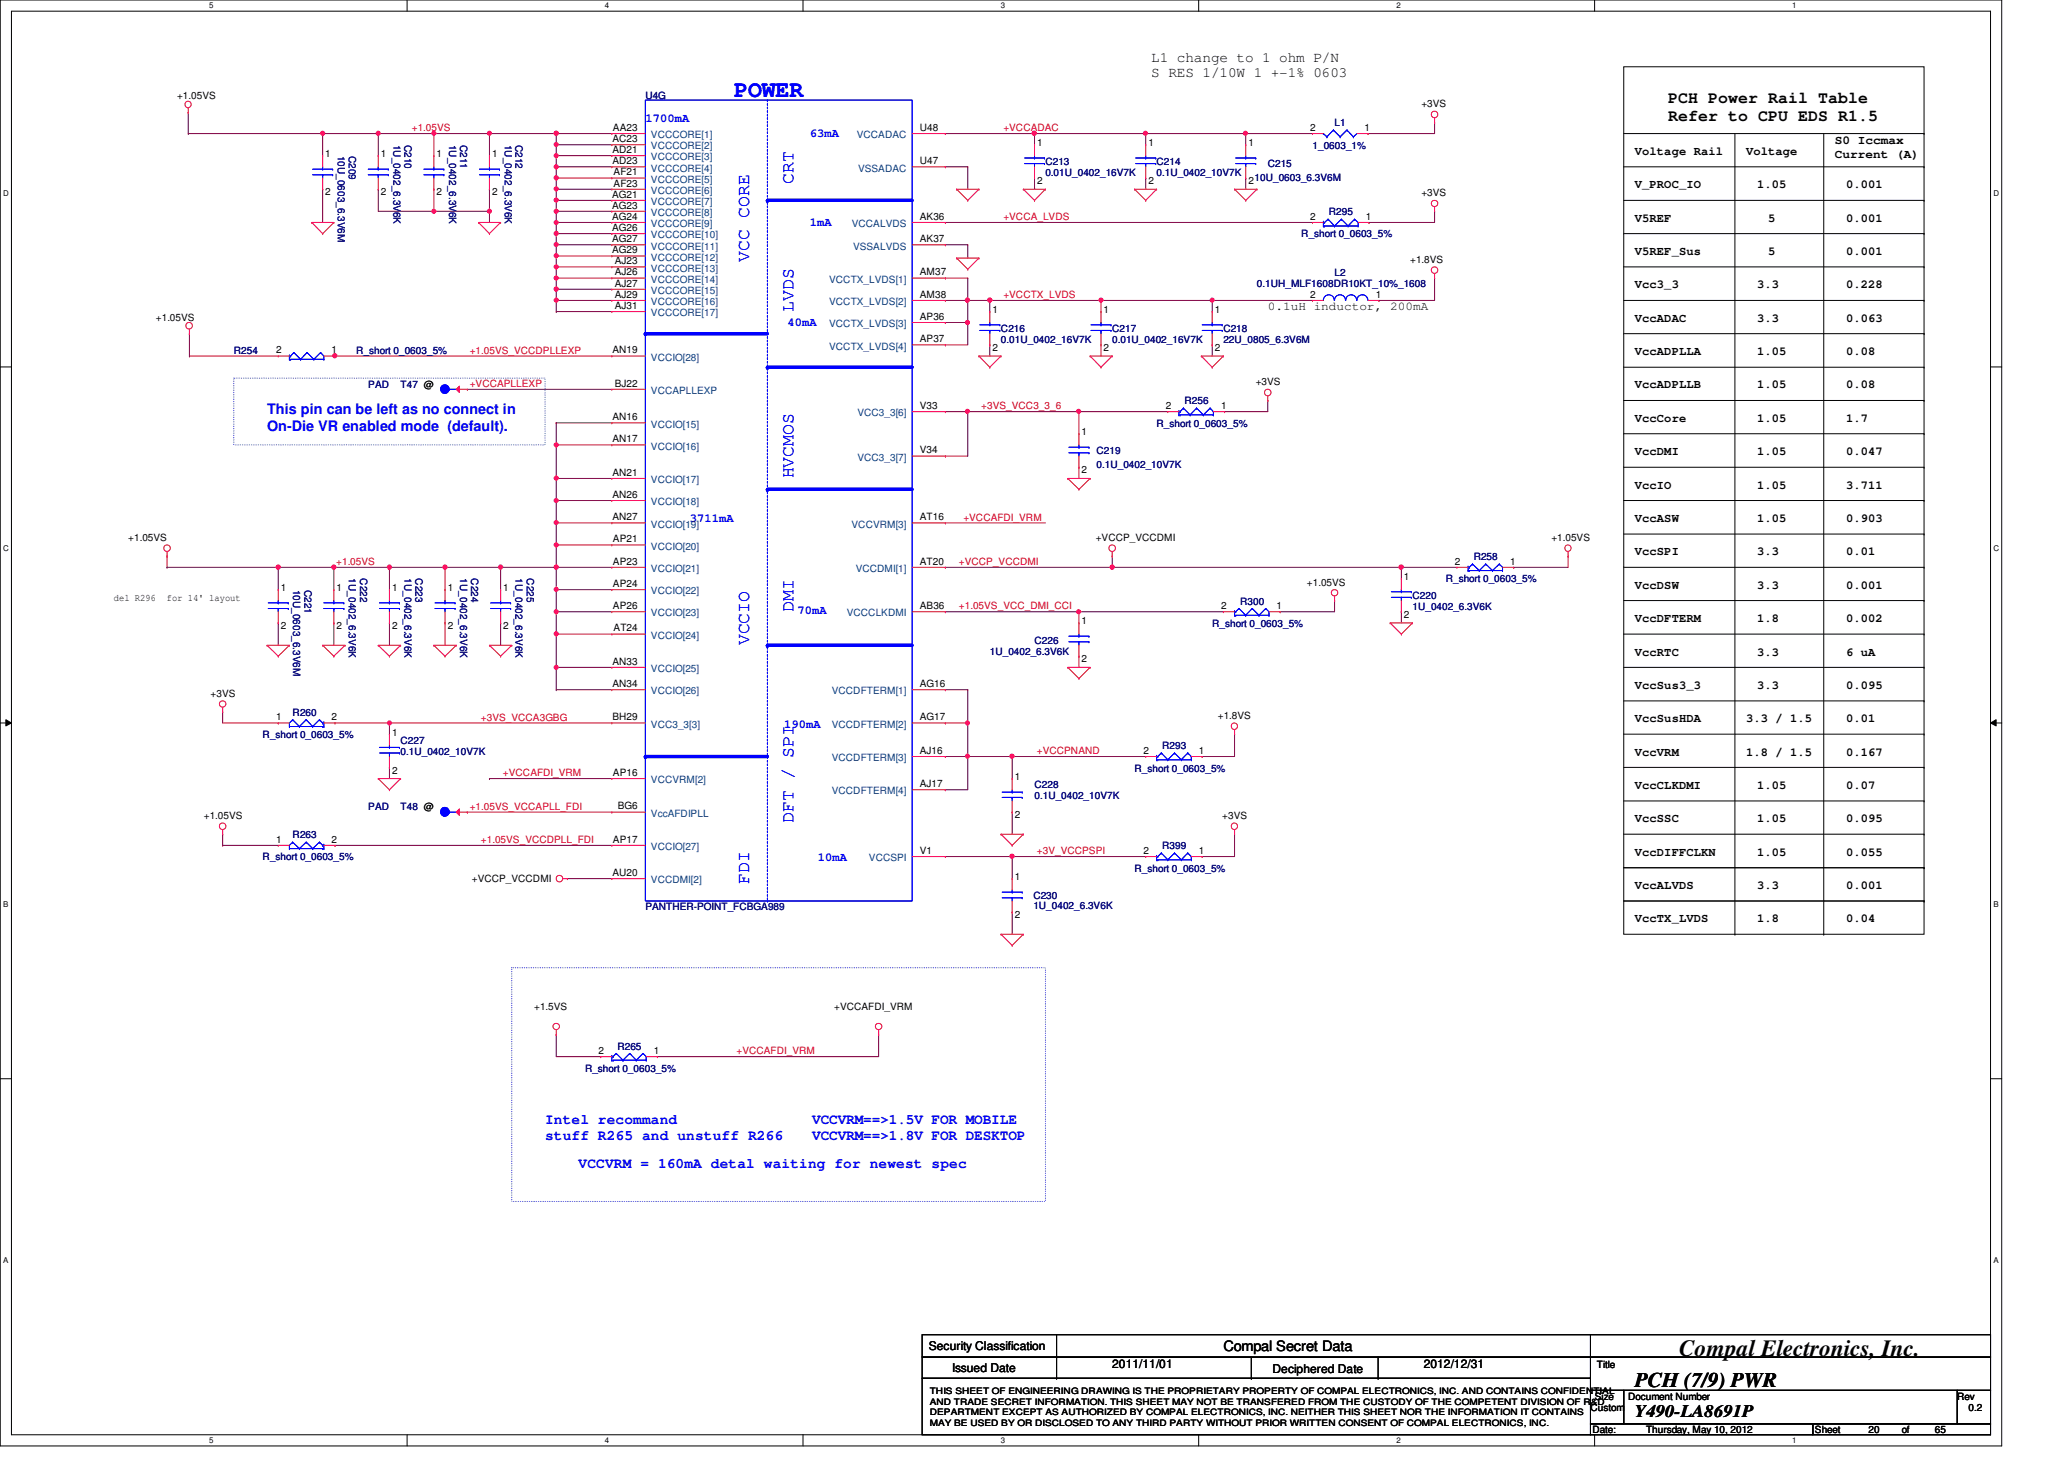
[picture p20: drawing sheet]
<svg xmlns="http://www.w3.org/2000/svg" width="297mm" height="210mm" viewBox="0 0 297 210" stroke-linecap="round" stroke-linejoin="round" font-family="sans-serif">
<defs><g id="words">
<text font-size="3.3" fill="#00f" x="105.7" y="14">POWER</text>
<text font-size="3.3" x="241.7" y="195.1">Compal Electronics, Inc.</text>
<text font-size="3" x="235.3" y="199.6">PCH (7/9) PWR</text>
<g font-size="2.5" fill="#00f">
<text x="114.2" y="26.4" transform="rotate(-90 114.2 26.4)">CRT</text>
<text x="107.8" y="37.6" transform="rotate(-90 107.8 37.6)">VCC CORE</text>
<text x="114.2" y="44.8" transform="rotate(-90 114.2 44.8)">LVDS</text>
<text x="114.2" y="68.8" transform="rotate(-90 114.2 68.8)">HVCMOS</text>
<text x="114.2" y="88" transform="rotate(-90 114.2 88)">DMI</text>
<text x="107.8" y="92.8" transform="rotate(-90 107.8 92.8)">VCCIO</text>
<text x="114.2" y="118.4" transform="rotate(-90 114.2 118.4)">DFT / SPI</text>
<text x="107.8" y="127.2" transform="rotate(-90 107.8 127.2)">FDI</text>
</g>
<text font-size="2.5" x="235.3" y="203.9">Y490-LA8691P</text>
<g font-size="2.4">
<text x="240.1" y="14.8">PCH Power Rail Table</text>
<text x="240.1" y="17.4">Refer to CPU EDS R1.5</text>
</g>
<g font-size="2.1">
<text x="165.7" y="9">L1 change to 1 ohm P/N</text>
<text x="165.7" y="11.1">S RES 1/10W 1 +-1% 0603</text>
<text x="176.1" y="194.4">Compal Secret Data</text>
</g>
<g font-size="2.1" fill="#00f">
<text x="38.4" y="59.5">This pin can be left as no connect in</text>
<text x="38.4" y="62">On-Die VR enabled mode (default).</text>
<text x="78.4" y="161.7">Intel recommand</text>
<text x="116.9" y="161.7">VCCVRM==&gt;1.5V FOR MOBILE</text>
<text x="78.4" y="164">stuff R265 and unstuff R266</text>
<text x="116.9" y="164">VCCVRM==&gt;1.8V FOR DESKTOP</text>
<text x="83.3" y="168.1">VCCVRM = 160mA detal waiting for newest spec</text>
</g>
<g font-size="1.7" fill="#00f">
<text x="92.9" y="17.5">1700mA</text>
<text x="116.5" y="19.7">63mA</text>
<text x="116.5" y="32.6">1mA</text>
<text x="113.3" y="46.9">40mA</text>
<text x="99.3" y="75.1">3711mA</text>
<text x="114.8" y="88.4">70mA</text>
<text x="112.9" y="104.7">190mA</text>
<text x="117.7" y="123.9">10mA</text>
</g>
<g font-size="1.7">
<text x="235.3" y="22.3">Voltage Rail</text>
<text x="251.3" y="22.3">Voltage</text>
<text x="264.1" y="20.7">S0 Iccmax</text>
<text x="264.1" y="22.7">Current (A)</text>
<text x="235.3" y="27.1">V_PROC_IO</text>
<text x="252.9" y="27.1">1.05</text>
<text x="265.7" y="27.1">0.001</text>
<text x="235.3" y="31.9">V5REF</text>
<text x="254.5" y="31.9">5</text>
<text x="265.7" y="31.9">0.001</text>
<text x="235.3" y="36.7">V5REF_Sus</text>
<text x="235.3" y="41.5">Vcc3_3</text>
<text x="252.9" y="41.5">3.3</text>
<text x="254.5" y="36.7">5</text>
<text x="265.7" y="36.7">0.001</text>
<text x="265.7" y="41.5">0.228</text>
<text x="182.5" y="44.6">0.1uH inductor, 200mA</text>
<text x="235.3" y="46.3">VccADAC</text>
<text x="252.9" y="46.3">3.3</text>
<text x="265.7" y="46.3">0.063</text>
<text x="235.3" y="51.1">VccADPLLA</text>
<text x="252.9" y="51.1">1.05</text>
<text x="265.7" y="51.1">0.08</text>
<text x="235.3" y="55.9">VccADPLLB</text>
<text x="252.9" y="55.9">1.05</text>
<text x="265.7" y="55.9">0.08</text>
<text x="235.3" y="60.7">VccCore</text>
<text x="235.3" y="65.5">VccDMI</text>
<text x="252.9" y="60.7">1.05</text>
<text x="252.9" y="65.5">1.05</text>
<text x="265.7" y="60.7">1.7</text>
<text x="265.7" y="65.5">0.047</text>
<text x="235.3" y="70.3">VccIO</text>
<text x="252.9" y="70.3">1.05</text>
<text x="265.7" y="70.3">3.711</text>
<text x="235.3" y="75.1">VccASW</text>
<text x="252.9" y="75.1">1.05</text>
<text x="265.7" y="75.1">0.903</text>
<text x="235.3" y="79.9">VccSPI</text>
<text x="252.9" y="79.9">3.3</text>
<text x="265.7" y="79.9">0.01</text>
<text x="235.3" y="84.7">VccDSW</text>
<text x="235.3" y="89.5">VccDFTERM</text>
<text x="252.9" y="84.7">3.3</text>
<text x="252.9" y="89.5">1.8</text>
<text x="265.7" y="89.5">0.002</text>
<text x="265.7" y="84.7">0.001</text>
<text x="235.3" y="94.3">VccRTC</text>
<text x="252.9" y="94.3">3.3</text>
<text x="265.7" y="94.3">6 uA</text>
<text x="235.3" y="99.1">VccSus3_3</text>
<text x="252.9" y="99.1">3.3</text>
<text x="265.7" y="99.1">0.095</text>
<text x="235.3" y="103.9">VccSusHDA</text>
<text x="251.3" y="103.9">3.3 / 1.5</text>
<text x="265.7" y="103.9">0.01</text>
<text x="235.3" y="108.7">VccVRM</text>
<text x="235.3" y="113.5">VccCLKDMI</text>
<text x="251.3" y="108.7">1.8 / 1.5</text>
<text x="252.9" y="113.5">1.05</text>
<text x="265.7" y="113.5">0.07</text>
<text x="265.7" y="108.7">0.167</text>
<text x="235.3" y="118.3">VccSSC</text>
<text x="252.9" y="118.3">1.05</text>
<text x="265.7" y="118.3">0.095</text>
<text x="235.3" y="123.1">VccDIFFCLKN</text>
<text x="252.9" y="123.1">1.05</text>
<text x="265.7" y="123.1">0.055</text>
<text x="235.3" y="127.9">VccALVDS</text>
<text x="252.9" y="127.9">3.3</text>
<text x="265.7" y="127.9">0.001</text>
<text x="235.3" y="132.7">VccTX_LVDS</text>
<text x="252.9" y="132.7">1.8</text>
<text x="265.7" y="132.7">0.04</text>
<text x="133.7" y="194.3">Security Classification</text>
<text x="137" y="197.3">Issued Date</text>
<text x="160.1" y="196.8">2011/11/01</text>
<text x="183.1" y="197.5">Deciphered Date</text>
<text x="204.9" y="196.8">2012/12/31</text>
</g>
<g font-size="1.4">
<text x="25.5" y="14.3">+1.05VS</text>
<text x="204.6" y="15.5">+3VS</text>
<text x="46.8" y="22.6">1</text>
<text x="54.8" y="22.6">1</text>
<text x="62.8" y="22.6">1</text>
<text x="70.8" y="22.6">1</text>
<text x="88.1" y="20.4">AC23</text>
<text x="88.1" y="22">AD21</text>
<text x="88.1" y="23.6">AD23</text>
<text x="88.2" y="18.8">AA23</text>
<text x="132.4" y="18.8">U48</text>
<text x="132.4" y="23.6">U47</text>
<text x="149.3" y="21">1</text>
<text x="165.3" y="21">1</text>
<text x="179.7" y="21">1</text>
<text x="188.5" y="18.8">2</text>
<text x="196.4" y="18.8">1</text>
<text x="46.8" y="28.1">2</text>
<text x="54.8" y="28.1">2</text>
<text x="62.8" y="28.1">2</text>
<text x="70.8" y="28.1">2</text>
<text x="88.1" y="28.4">AG21</text>
<text x="88.3" y="25.2">AF21</text>
<text x="88.3" y="26.8">AF23</text>
<text x="149.3" y="26.5">2</text>
<text x="165.3" y="26.5">2</text>
<text x="179.7" y="26.5">2</text>
<text x="204.6" y="28.2">+3VS</text>
<text x="88.1" y="30">AG23</text>
<text x="88.1" y="31.6">AG24</text>
<text x="88.1" y="33.2">AG26</text>
<text x="88.1" y="34.8">AG27</text>
<text x="132.4" y="31.6">AK36</text>
<text x="132.4" y="34.8">AK37</text>
<text x="188.5" y="31.6">2</text>
<text x="196.6" y="31.6">1</text>
<text x="88.1" y="36.4">AG29</text>
<text x="88.5" y="38">AJ23</text>
<text x="88.5" y="39.6">AJ26</text>
<text x="88.5" y="41.2">AJ27</text>
<text x="132.4" y="39.6">AM37</text>
<text x="202.9" y="37.8">+1.8VS</text>
<text x="22.4" y="46.2">+1.05VS</text>
<text x="88.5" y="42.8">AJ29</text>
<text x="88.5" y="44.4">AJ31</text>
<text x="132.4" y="42.8">AM38</text>
<text x="132.4" y="46">AP36</text>
<text x="142.8" y="45">1</text>
<text x="158.8" y="45">1</text>
<text x="174.8" y="45">1</text>
<text x="188.5" y="42.8">2</text>
<text x="198" y="42.8">1</text>
<text x="39.7" y="50.8">2</text>
<text x="47.7" y="50.8">1</text>
<text x="88.1" y="50.8">AN19</text>
<text x="132.4" y="49.2">AP37</text>
<text x="142.8" y="50.5">2</text>
<text x="158.8" y="50.5">2</text>
<text x="174.8" y="50.5">2</text>
<text x="88.5" y="55.6">BJ22</text>
<text x="132.4" y="58.8">V33</text>
<text x="167.8" y="58.8">2</text>
<text x="175.7" y="58.8">1</text>
<text x="180.7" y="55.5">+3VS</text>
<text x="88.1" y="60.5">AN16</text>
<text x="88.1" y="63.6">AN17</text>
<text x="132.4" y="65.2">V34</text>
<text x="155.7" y="62.6">1</text>
<text x="88.1" y="68.5">AN21</text>
<text x="88.1" y="71.6">AN26</text>
<text x="155.7" y="68.1">2</text>
<text x="18.5" y="77.9">+1.05VS</text>
<text x="88.1" y="74.8">AN27</text>
<text x="132.4" y="74.8">AT16</text>
<text x="157.7" y="77.9">+VCCP_VCCDMI</text>
<text x="223.3" y="77.9">+1.05VS</text>
<text x="88.2" y="78">AP21</text>
<text x="88.2" y="81.2">AP23</text>
<text x="132.4" y="81.2">AT20</text>
<text x="202.1" y="83.4">1</text>
<text x="209.4" y="81.2">2</text>
<text x="217.3" y="81.2">1</text>
<text x="16.4" y="86.5">del R296</text>
<text x="24" y="86.5">for 14' layout</text>
<text x="40.4" y="85">1</text>
<text x="48.4" y="85">1</text>
<text x="56.4" y="85">1</text>
<text x="64.4" y="85">1</text>
<text x="72.4" y="85">1</text>
<text x="88.2" y="87.6">AP26</text>
<text x="88.2" y="84.5">AP24</text>
<text x="132.4" y="87.6">AB36</text>
<text x="155.7" y="89.8">1</text>
<text x="175.8" y="87.6">2</text>
<text x="183.7" y="87.6">1</text>
<text x="188.1" y="84.2">+1.05VS</text>
<text x="202.1" y="88.9">2</text>
<text x="40.4" y="90.5">2</text>
<text x="48.4" y="90.5">2</text>
<text x="56.4" y="90.5">2</text>
<text x="64.4" y="90.5">2</text>
<text x="72.4" y="90.5">2</text>
<text x="88.1" y="95.6">AN33</text>
<text x="88.3" y="90.8">AT24</text>
<text x="155.7" y="95.3">2</text>
<text x="30.3" y="100.2">+3VS</text>
<text x="88.1" y="98.8">AN34</text>
<text x="132.4" y="98.8">AG16</text>
<text x="39.7" y="103.6">1</text>
<text x="47.7" y="103.6">2</text>
<text x="56.4" y="105.8">1</text>
<text x="88.1" y="103.6">BH29</text>
<text x="132.4" y="103.6">AG17</text>
<text x="175.3" y="103.5">+1.8VS</text>
<text x="56.4" y="111.3">2</text>
<text x="88.2" y="111.6">AP16</text>
<text x="132.4" y="113.2">AJ17</text>
<text x="132.4" y="108.5">AJ16</text>
<text x="146" y="112.2">1</text>
<text x="164.5" y="108.5">2</text>
<text x="172.5" y="108.5">1</text>
<text x="29.3" y="117.9">+1.05VS</text>
<text x="88.9" y="116.5">BG6</text>
<text x="146" y="117.7">2</text>
<text x="175.9" y="117.9">+3VS</text>
<text x="39.7" y="121.2">1</text>
<text x="47.7" y="121.2">2</text>
<text x="88.2" y="121.2">AP17</text>
<text x="132.4" y="122.9">V1</text>
<text x="164.5" y="122.9">2</text>
<text x="172.5" y="122.9">1</text>
<text x="67.9" y="126.8">+VCCP_VCCDMI</text>
<text x="88.1" y="126">AU20</text>
<text x="146" y="126.6">1</text>
<text x="146" y="132.1">2</text>
<text x="76.9" y="145.4">+1.5VS</text>
<text x="120.1" y="145.4">+VCCAFDI_VRM</text>
<text x="86.1" y="151.6">2</text>
<text x="94.1" y="151.6">1</text>
<text x="229.8" y="196.8">Title</text>
<text x="228.9" y="203">Custom</text>
<text x="229.5" y="201.4">Size</text>
<text x="234.3" y="201.4">Document Number</text>
<text x="281.7" y="201.4">Rev</text>
<text x="283.3" y="203">0.2</text>
<text x="229.2" y="206.2">Date:</text>
<text x="236.9" y="206.2">Thursday, May 10, 2012</text>
<text x="261.2" y="206.2">Sheet</text>
<text x="268.9" y="206.2">20</text>
<text x="273.7" y="206.2">of</text>
<text x="278.5" y="206.2">65</text>
</g>
<g font-size="1.4" fill="#000080">
<text x="92.9" y="14.2">U4G</text>
<text x="48.6" y="22.4" transform="rotate(90 48.6 22.4)">10U_0603_6.3V6M</text>
<text x="50.2" y="22.4" transform="rotate(90 50.2 22.4)">C209</text>
<text x="56.6" y="20.8" transform="rotate(90 56.6 20.8)">1U_0402_6.3V6K</text>
<text x="58.2" y="20.8" transform="rotate(90 58.2 20.8)">C210</text>
<text x="64.6" y="20.8" transform="rotate(90 64.6 20.8)">1U_0402_6.3V6K</text>
<text x="66.2" y="20.8" transform="rotate(90 66.2 20.8)">C211</text>
<text x="72.6" y="20.8" transform="rotate(90 72.6 20.8)">1U_0402_6.3V6K</text>
<text x="74.2" y="20.8" transform="rotate(90 74.2 20.8)">C212</text>
<text x="150.4" y="23.7">C213</text>
<text x="166.5" y="23.7">C214</text>
<text x="188.9" y="21.4">1_0603_1%</text>
<text x="192.1" y="18.2">L1</text>
<text x="150.4" y="25.4">0.01U_0402_16V7K</text>
<text x="166.5" y="25.4">0.1U_0402_10V7K</text>
<text x="180.5" y="26">10U_0603_6.3V6M</text>
<text x="182.5" y="24.1">C215</text>
<text x="187.3" y="34.2">R_short 0_0603_5%</text>
<text x="191.3" y="31">R295</text>
<text x="180.9" y="41.4">0.1UH_MLF1608DR10KT_10%_1608</text>
<text x="192.1" y="39.8">L2</text>
<text x="144.1" y="47.8">C216</text>
<text x="160.1" y="47.8">C217</text>
<text x="176.1" y="47.8">C218</text>
<text x="33.7" y="51">R254</text>
<text x="51.3" y="51">R_short 0_0603_5%</text>
<text x="144.1" y="49.4">0.01U_0402_16V7K</text>
<text x="160.1" y="49.4">0.01U_0402_16V7K</text>
<text x="176.1" y="49.4">22U_0805_6.3V6M</text>
<text x="53" y="55.8">PAD</text>
<text x="57.7" y="55.8">T47 @</text>
<text x="170.5" y="58.2">R256</text>
<text x="157.8" y="65.4">C219</text>
<text x="166.5" y="61.4">R_short 0_0603_5%</text>
<text x="157.8" y="67.3">0.1U_0402_10V7K</text>
<text x="50.2" y="83.2" transform="rotate(90 50.2 83.2)">1U_0402_6.3V6K</text>
<text x="51.8" y="83.2" transform="rotate(90 51.8 83.2)">C222</text>
<text x="58.2" y="83.2" transform="rotate(90 58.2 83.2)">1U_0402_6.3V6K</text>
<text x="59.8" y="83.2" transform="rotate(90 59.8 83.2)">C223</text>
<text x="66.2" y="83.2" transform="rotate(90 66.2 83.2)">1U_0402_6.3V6K</text>
<text x="67.8" y="83.2" transform="rotate(90 67.8 83.2)">C224</text>
<text x="74.2" y="83.2" transform="rotate(90 74.2 83.2)">1U_0402_6.3V6K</text>
<text x="75.8" y="83.2" transform="rotate(90 75.8 83.2)">C225</text>
<text x="208.1" y="83.8">R_short 0_0603_5%</text>
<text x="212.1" y="80.6">R258</text>
<text x="42.2" y="84.8" transform="rotate(90 42.2 84.8)">10U_0603_6.3V6M</text>
<text x="43.8" y="84.8" transform="rotate(90 43.8 84.8)">C221</text>
<text x="178.5" y="87">R300</text>
<text x="203.3" y="86.2">C220</text>
<text x="203.3" y="87.8">1U_0402_6.3V6K</text>
<text x="142.4" y="94.2">1U_0402_6.3V6K</text>
<text x="148.9" y="92.6">C226</text>
<text x="174.5" y="90.2">R_short 0_0603_5%</text>
<text x="37.8" y="106.2">R_short 0_0603_5%</text>
<text x="42.1" y="103">R260</text>
<text x="57.7" y="107">C227</text>
<text x="167.3" y="107.8">R293</text>
<text x="57.7" y="108.6">0.1U_0402_10V7K</text>
<text x="148.9" y="113.4">C228</text>
<text x="163.3" y="111">R_short 0_0603_5%</text>
<text x="53" y="116.6">PAD</text>
<text x="57.7" y="116.6">T48 @</text>
<text x="148.9" y="115">0.1U_0402_10V7K</text>
<text x="37.8" y="123.8">R_short 0_0603_5%</text>
<text x="42.1" y="120.6">R263</text>
<text x="163.3" y="125.4">R_short 0_0603_5%</text>
<text x="167.3" y="122.2">R399</text>
<text x="92.9" y="131">PANTHER-POINT_FCBGA989</text>
<text x="148.7" y="129.4">C230</text>
<text x="148.7" y="130.8">1U_0402_6.3V6K</text>
<text x="84.2" y="154.2">R_short 0_0603_5%</text>
<text x="88.9" y="151">R265</text>
</g>
<g font-size="1.4" fill="#f00">
<text x="59.3" y="18.9">+1.05VS</text>
<text x="144.4" y="18.9">+VCCADAC</text>
<text x="144.4" y="31.7">+VCCA_LVDS</text>
<text x="144.4" y="42.9">+VCCTX_LVDS</text>
<text x="67.6" y="50.9">+1.05VS_VCCDPLLEXP</text>
<text x="67.6" y="55.7">+VCCAPLLEXP</text>
<text x="141.2" y="58.9">+3VS_VCC3_3_6</text>
<text x="138.6" y="74.9">+VCCAFDI_VRM</text>
<text x="48.4" y="81.3">+1.05VS</text>
<text x="138" y="81.3">+VCCP_VCCDMI</text>
<text x="138" y="87.7">+1.05VS_VCC_DMI_CCI</text>
<text x="69.2" y="103.7">+3VS_VCCA3GBG</text>
<text x="72.4" y="111.7">+VCCAFDI_VRM</text>
<text x="149.2" y="108.5">+VCCPNAND</text>
<text x="67.6" y="116.5">+1.05VS_VCCAPLL_FDI</text>
<text x="69.2" y="121.3">+1.05VS_VCCDPLL_FDI</text>
<text x="149.2" y="122.9">+3V_VCCPSPI</text>
<text x="106" y="151.7">+VCCAFDI_VRM</text>
</g>
<g font-size="1.4" fill="#004080">
<text x="93.7" y="19.9">VCCCORE[1]</text>
<text x="93.7" y="21.5">VCCCORE[2]</text>
<text x="93.7" y="23.1">VCCCORE[3]</text>
<text x="123.3" y="19.9">VCCADAC</text>
<text x="93.7" y="24.7">VCCCORE[4]</text>
<text x="93.7" y="26.3">VCCCORE[5]</text>
<text x="93.7" y="27.9">VCCCORE[6]</text>
<text x="93.7" y="29.5">VCCCORE[7]</text>
<text x="123.5" y="24.7">VSSADAC</text>
<text x="93.7" y="31.1">VCCCORE[8]</text>
<text x="93.7" y="32.7">VCCCORE[9]</text>
<text x="93.7" y="34.3">VCCCORE[10]</text>
<text x="93.7" y="35.9">VCCCORE[11]</text>
<text x="122.6" y="32.7">VCCALVDS</text>
<text x="122.8" y="35.9">VSSALVDS</text>
<text x="93.7" y="37.5">VCCCORE[12]</text>
<text x="93.7" y="39.1">VCCCORE[13]</text>
<text x="93.7" y="40.7">VCCCORE[14]</text>
<text x="119.3" y="40.7">VCCTX_LVDS[1]</text>
<text x="93.7" y="42.3">VCCCORE[15]</text>
<text x="93.7" y="43.9">VCCCORE[16]</text>
<text x="93.7" y="45.5">VCCCORE[17]</text>
<text x="119.3" y="43.9">VCCTX_LVDS[2]</text>
<text x="119.3" y="47.1">VCCTX_LVDS[3]</text>
<text x="93.7" y="51.9">VCCIO[28]</text>
<text x="119.3" y="50.3">VCCTX_LVDS[4]</text>
<text x="93.7" y="56.7">VCCAPLLEXP</text>
<text x="123.4" y="59.9">VCC3_3[6]</text>
<text x="93.7" y="61.5">VCCIO[15]</text>
<text x="93.7" y="64.7">VCCIO[16]</text>
<text x="93.7" y="69.5">VCCIO[17]</text>
<text x="123.4" y="66.3">VCC3_3[7]</text>
<text x="93.7" y="72.7">VCCIO[18]</text>
<text x="93.7" y="75.9">VCCIO[19]</text>
<text x="122.6" y="75.9">VCCVRM[3]</text>
<text x="93.7" y="79.1">VCCIO[20]</text>
<text x="93.7" y="82.3">VCCIO[21]</text>
<text x="123.1" y="82.3">VCCDMI[1]</text>
<text x="93.7" y="88.7">VCCIO[23]</text>
<text x="93.7" y="85.5">VCCIO[22]</text>
<text x="121.9" y="88.7">VCCCLKDMI</text>
<text x="93.7" y="91.9">VCCIO[24]</text>
<text x="93.7" y="96.7">VCCIO[25]</text>
<text x="93.7" y="99.9">VCCIO[26]</text>
<text x="119.7" y="99.9">VCCDFTERM[1]</text>
<text x="93.7" y="104.7">VCC3_3[3]</text>
<text x="119.7" y="104.7">VCCDFTERM[2]</text>
<text x="93.7" y="112.7">VCCVRM[2]</text>
<text x="119.7" y="109.5">VCCDFTERM[3]</text>
<text x="93.7" y="117.5">VccAFDIPLL</text>
<text x="119.7" y="114.3">VCCDFTERM[4]</text>
<text x="93.7" y="122.3">VCCIO[27]</text>
<text x="125" y="123.9">VCCSPI</text>
<text x="93.7" y="127.1">VCCDMI[2]</text>
</g>
<g font-size="1.3">
<text x="133.8" y="200.6">THIS SHEET OF ENGINEERING DRAWING IS THE PROPRIETARY PROPERTY OF COMPAL ELECTRONICS, INC. AND CONTAINS CONFIDENTIAL</text>
<text x="133.8" y="202.1">AND TRADE SECRET INFORMATION. THIS SHEET MAY NOT BE TRANSFERED FROM THE CUSTODY OF THE COMPETENT DIVISION OF R&amp;D</text>
<text x="133.8" y="203.6">DEPARTMENT EXCEPT AS AUTHORIZED BY COMPAL ELECTRONICS, INC. NEITHER THIS SHEET NOR THE INFORMATION IT CONTAINS</text>
<text x="133.8" y="205.1">MAY BE USED BY OR DISCLOSED TO ANY THIRD PARTY WITHOUT PRIOR WRITTEN CONSENT OF COMPAL ELECTRONICS, INC.</text>
</g>
<g font-size="1.1">
<text x="30.1" y="1.1">5</text>
<text x="87" y="1.1">4</text>
<text x="144" y="1.1">3</text>
<text x="201" y="1.1">2</text>
<text x="257.9" y="1.1">1</text>
<text x=".5" y="28.2">D</text>
<text x="286.9" y="28.2">D</text>
<text x=".5" y="79.3">C</text>
<text x="286.9" y="79.3">C</text>
<text x=".5" y="130.6">B</text>
<text x="286.9" y="130.6">B</text>
<text x=".5" y="181.7">A</text>
<text x="286.9" y="181.7">A</text>
<text x="30.1" y="207.6">5</text>
<text x="87" y="207.6">4</text>
<text x="144" y="207.6">3</text>
<text x="201" y="207.6">2</text>
<text x="257.9" y="207.6">1</text>
</g>
</g></defs>
<path d="M0 0h288.1v208h-288.1zM1.6 1.6h284.9v204.8h-284.9z" fill="none" stroke="#000" stroke-width=".14"/>
<g fill="#fff">
<path d="M30.1 .2h.6v1.2h-.6z"/>
<path d="M30.1 206.6h.6v1.2h-.6z"/>
</g>
<path d="M58.6 0v1.6M58.6 206.4v1.6" fill="none" stroke="#000" stroke-width=".14"/>
<g fill="#fff">
<path d="M87 .2h.6v1.2h-.6z"/>
<path d="M87 206.6h.6v1.2h-.6z"/>
</g>
<path d="M115.6 0v1.6M115.6 206.4v1.6" fill="none" stroke="#000" stroke-width=".14"/>
<g fill="#fff">
<path d="M144 .2h.6v1.2h-.6z"/>
<path d="M144 206.6h.6v1.2h-.6z"/>
</g>
<path d="M172.5 0v1.6M172.5 206.4v1.6" fill="none" stroke="#000" stroke-width=".14"/>
<g fill="#fff">
<path d="M201 .2h.5v1.2h-.5z"/>
<path d="M201 206.6h.5v1.2h-.5z"/>
</g>
<path d="M229.5 0v1.6M229.5 206.4v1.6" fill="none" stroke="#000" stroke-width=".14"/>
<g fill="#fff">
<path d="M257.9 .2h.6v1.2h-.6z"/>
<path d="M257.9 206.6h.6v1.2h-.6z"/>
<path d="M.5 27.2h.7v1.2h-.7z"/>
<path d="M286.9 27.2h.8v1.2h-.8z"/>
<path d="M.5 78.4h.7v1.1h-.7z"/>
<path d="M286.9 78.4h.8v1.1h-.8z"/>
</g>
<path d="M0 52.8h1.6M286.5 52.8h1.6" fill="none" stroke="#000" stroke-width=".14"/>
<g fill="#fff">
<path d="M.5 129.6h.7v1.2h-.7z"/>
<path d="M286.9 129.6h.7v1.2h-.7z"/>
</g>
<path d="M0 104h1.6M.8 103.5l.8 .5-.8 .4zM286.5 104l.8-.5v.9zM286.5 104h1.6" fill="none" stroke="#000" stroke-width=".14"/>
<path d="M.8 103.5l.8 .5-.8 .4zM286.5 104l.8-.5v.9z" fill="#000"/>
<g fill="#fff">
<path d="M.5 180.8h.7v1.1h-.7z"/>
<path d="M286.9 180.8h.7v1.1h-.7z"/>
</g>
<g fill="none" stroke="#000" stroke-width=".14">
<path d="M233.7 9.6h43.2v124.8h-43.2zM233.7 19.2h43.2M249.7 19.2v115.2M262.5 19.2v115.2M276.9 19.2h.1M233.7 28.8h43.2M233.7 38.4h43.2M233.7 33.6h43.2M233.7 24h43.2M276.9 28.8h.1M276.9 38.4h.1M276.9 33.6h.1"/>
<path d="M276.9 24h.1M233.7 48h43.2M233.7 57.6h43.2M233.7 52.8h43.2M233.7 43.2h43.2M276.9 48h.1M276.9 57.6h.1M276.9 52.8h.1M276.9 43.2h.1M233.7 67.2h43.2M233.7 72h43.2M233.7 62.4h43.2"/>
<path d="M233.7 76.8h43.2M276.9 67.2h.1M276.9 72h.1M276.9 62.4h.1M276.9 76.8h.1M233.7 81.6h43.2M233.7 86.4h43.2M233.7 91.2h43.2M233.7 96h43.2M276.9 81.6h.1M276.9 86.4h.1M276.9 91.2h.1"/>
<path d="M276.9 96h.1M233.7 100.8h43.2M233.7 105.6h43.2M233.7 110.4h43.2M233.7 115.2h43.2M276.9 100.8h.1M276.9 105.6h.1M276.9 110.4h.1M276.9 115.2h.1M233.7 124.8h43.2M233.7 120h43.2M233.7 129.6h43.2"/>
<path d="M249.7 134.4h.1M262.5 134.4h.1M276.9 124.8h.1M276.9 120h.1M276.9 129.6h.1M0 155.2h1.6M286.5 155.2h1.6"/>
</g>
<path d="M33.7 54.4h44.7v9.6h-44.7zM73.7 139.2h76.7v33.6h-76.7z" fill="none" stroke="#00f" stroke-width=".14" stroke-dasharray="0 .3"/>
<path d="M80 19.2h.1M80 19.2h8M80 41.6h.1M80 41.6h8M80 148.8h.1M80 148.8v3.2h6.4M86.4 152h.1M94.6 152h.1M126.4 148.8h.1M126.4 148.8v3.2h-31.8" fill="none" stroke="#800040" stroke-width=".14"/>
<circle cx="80" cy="19.2" r=".3" fill="#f0f"/>
<circle cx="80" cy="19.2" r=".3" fill="none" stroke="#f0f" stroke-width=".14"/>
<path d="M80 40h.1M80 40h8M80 40v1.6" fill="none" stroke="#800040" stroke-width=".14"/>
<circle cx="80" cy="41.6" r=".31" fill="#f0f"/>
<circle cx="80" cy="41.6" r=".31" fill="none" stroke="#f0f" stroke-width=".14"/>
<circle cx="80" cy="40" r=".3" fill="#f0f"/>
<circle cx="80" cy="40" r=".3" fill="none" stroke="#f0f" stroke-width=".14"/>
<path d="M54.4 19.2h.1M54.4 19.2h8M62.4 19.2h.1M62.4 19.2v3.2M62.4 27.2h.1M62.4 27.2v3.2M80 38.4h.1M80 38.4h8" fill="none" stroke="#800040" stroke-width=".14"/>
<circle cx="54.4" cy="19.2" r=".3" fill="#f0f"/>
<circle cx="54.4" cy="19.2" r=".3" fill="none" stroke="#f0f" stroke-width=".14"/>
<path d="M80 36.8h.1M80 36.8h8M80 36.8v1.6" fill="none" stroke="#800040" stroke-width=".14"/>
<circle cx="80" cy="36.8" r=".3" fill="#f0f"/>
<circle cx="80" cy="36.8" r=".3" fill="none" stroke="#f0f" stroke-width=".14"/>
<path d="M80 35.2h.1M80 35.2h8M80 35.2v1.6" fill="none" stroke="#800040" stroke-width=".14"/>
<circle cx="80" cy="35.2" r=".3" fill="#f0f"/>
<circle cx="80" cy="35.2" r=".3" fill="none" stroke="#f0f" stroke-width=".14"/>
<path d="M80 33.6h.1M80 33.6h8M80 33.6v1.6" fill="none" stroke="#800040" stroke-width=".14"/>
<circle cx="80" cy="33.6" r=".31" fill="#f0f"/>
<circle cx="80" cy="33.6" r=".31" fill="none" stroke="#f0f" stroke-width=".14"/>
<path d="M80 32h.1M80 32h8M80 32v1.6" fill="none" stroke="#800040" stroke-width=".14"/>
<circle cx="80" cy="32" r=".3" fill="#f0f"/>
<circle cx="80" cy="32" r=".3" fill="none" stroke="#f0f" stroke-width=".14"/>
<path d="M46.4 19.2h.1M46.4 19.2h8M80 30.4h.1M80 30.4h8" fill="none" stroke="#800040" stroke-width=".14"/>
<circle cx="46.4" cy="19.2" r=".3" fill="#f0f"/>
<circle cx="46.4" cy="19.2" r=".3" fill="none" stroke="#f0f" stroke-width=".14"/>
<path d="M80 30.4h.1M80 30.4v1.6" fill="none" stroke="#800040" stroke-width=".14"/>
<circle cx="80" cy="30.4" r=".3" fill="#f0f"/>
<circle cx="80" cy="30.4" r=".3" fill="none" stroke="#f0f" stroke-width=".14"/>
<path d="M46.4 27.2h.1M46.4 27.2v4.8M80 28.8h.1M80 28.8h8M80 28.8v1.6" fill="none" stroke="#800040" stroke-width=".14"/>
<circle cx="80" cy="28.8" r=".3" fill="#f0f"/>
<circle cx="80" cy="28.8" r=".3" fill="none" stroke="#f0f" stroke-width=".14"/>
<path d="M46.4 19.2h.1M46.4 19.2v3.2M80 27.2h.1M80 27.2h8M80 27.2v1.6" fill="none" stroke="#800040" stroke-width=".14"/>
<circle cx="80" cy="27.2" r=".3" fill="#f0f"/>
<circle cx="80" cy="27.2" r=".3" fill="none" stroke="#f0f" stroke-width=".14"/>
<path d="M80 25.6h.1M80 25.6h8M80 25.6v1.6" fill="none" stroke="#800040" stroke-width=".14"/>
<circle cx="80" cy="25.6" r=".31" fill="#f0f"/>
<circle cx="80" cy="25.6" r=".31" fill="none" stroke="#f0f" stroke-width=".14"/>
<path d="M80 24h.1M80 24h8" fill="none" stroke="#800040" stroke-width=".14"/>
<circle cx="80" cy="24" r=".3" fill="#f0f"/>
<circle cx="80" cy="24" r=".3" fill="none" stroke="#f0f" stroke-width=".14"/>
<path d="M80 24h.1M80 22.4h.1M80 20.8h.1M80 20.8v1.6M80 24v1.6M80 22.4h8M80 20.8h8" fill="none" stroke="#800040" stroke-width=".14"/>
<circle cx="80" cy="20.8" r=".3" fill="#f0f"/>
<circle cx="80" cy="20.8" r=".3" fill="none" stroke="#f0f" stroke-width=".14"/>
<path d="M67.3 56h.1M67.3 56h20.7M80 41.6h.1M80 41.6v1.6" fill="none" stroke="#800040" stroke-width=".14"/>
<circle cx="80" cy="43.2" r=".3" fill="#f0f"/>
<circle cx="80" cy="43.2" r=".3" fill="none" stroke="#f0f" stroke-width=".14"/>
<path d="M80 75.2h.1M80 78.4h.1M80 75.2h8M80 78.4v3.2M80 81.6h.1M80 81.6h8" fill="none" stroke="#800040" stroke-width=".14"/>
<circle cx="80" cy="78.4" r=".3" fill="#f0f"/>
<circle cx="80" cy="78.4" r=".3" fill="none" stroke="#f0f" stroke-width=".14"/>
<path d="M80 78.4h.1M80 78.4h8M80 81.6h.1M80 81.6v3.2" fill="none" stroke="#800040" stroke-width=".14"/>
<circle cx="80" cy="81.6" r=".31" fill="#f0f"/>
<circle cx="80" cy="81.6" r=".31" fill="none" stroke="#f0f" stroke-width=".14"/>
<path d="M80 19.2h.1M80 19.2v1.6" fill="none" stroke="#800040" stroke-width=".14"/>
<circle cx="80" cy="19.2" r=".3" fill="#f0f"/>
<circle cx="80" cy="19.2" r=".3" fill="none" stroke="#f0f" stroke-width=".14"/>
<path d="M80 68.8h.1M80 72h.1M80 68.8h8M80 72v3.2" fill="none" stroke="#800040" stroke-width=".14"/>
<circle cx="80" cy="72" r=".3" fill="#f0f"/>
<circle cx="80" cy="72" r=".3" fill="none" stroke="#f0f" stroke-width=".14"/>
<path d="M80 72h.1M80 75.2h.1M80 72h8M80 75.2v3.2" fill="none" stroke="#800040" stroke-width=".14"/>
<circle cx="80" cy="75.2" r=".3" fill="#f0f"/>
<circle cx="80" cy="75.2" r=".3" fill="none" stroke="#f0f" stroke-width=".14"/>
<path d="M80 64h.1M80 68.8h.1M80 64h8M80 68.8v3.2" fill="none" stroke="#800040" stroke-width=".14"/>
<circle cx="80" cy="68.8" r=".3" fill="#f0f"/>
<circle cx="80" cy="68.8" r=".3" fill="none" stroke="#f0f" stroke-width=".14"/>
<path d="M70.4 19.2h.1M70.4 19.2h9.6" fill="none" stroke="#800040" stroke-width=".14"/>
<circle cx="70.4" cy="19.2" r=".3" fill="#f0f"/>
<circle cx="70.4" cy="19.2" r=".3" fill="none" stroke="#f0f" stroke-width=".14"/>
<path d="M80 60.8h.1M80 60.8v3.2M80 60.8h8M80 99.2h.1M80 91.2h.1M80 96h.1M80 96v3.2M80 99.2h8M80 91.2h8" fill="none" stroke="#800040" stroke-width=".14"/>
<circle cx="80" cy="96" r=".3" fill="#f0f"/>
<circle cx="80" cy="96" r=".3" fill="none" stroke="#f0f" stroke-width=".14"/>
<path d="M80 96h.1M80 84.8h.1M80 88h.1M80 96h8M80 84.8h8M80 88v3.2" fill="none" stroke="#800040" stroke-width=".14"/>
<circle cx="80" cy="88" r=".3" fill="#f0f"/>
<circle cx="80" cy="88" r=".3" fill="none" stroke="#f0f" stroke-width=".14"/>
<path d="M80 88h.1M80 91.2h.1M80 88h8M80 91.2v4.8" fill="none" stroke="#800040" stroke-width=".14"/>
<circle cx="80" cy="91.2" r=".3" fill="#f0f"/>
<circle cx="80" cy="91.2" r=".3" fill="none" stroke="#f0f" stroke-width=".14"/>
<path d="M80 84.8h.1M80 84.8v3.2" fill="none" stroke="#800040" stroke-width=".14"/>
<circle cx="80" cy="84.8" r=".3" fill="#f0f"/>
<circle cx="80" cy="84.8" r=".3" fill="none" stroke="#f0f" stroke-width=".14"/>
<path d="M62.4 19.2h.1M62.4 19.2h8M70.4 19.2h.1M70.4 19.2v3.2M70.4 30.4h.1M70.4 30.4v1.6M72 81.6h.1M72 81.6h8" fill="none" stroke="#800040" stroke-width=".14"/>
<circle cx="62.4" cy="19.2" r=".3" fill="#f0f"/>
<circle cx="62.4" cy="19.2" r=".3" fill="none" stroke="#f0f" stroke-width=".14"/>
<g fill="none" stroke="#800040" stroke-width=".14">
<path d="M40 89.6h.1M40 89.6v3.2M48 89.6h.1M48 89.6v3.2M56 89.6h.1M56 89.6v3.2M64 89.6h.1M64 81.6h.1M64 89.6v3.2M64 81.6h8M72 89.6h.1M72 81.6h.1"/>
<path d="M72 81.6v3.2M72 89.6v3.2"/>
</g>
<circle cx="72" cy="81.6" r=".31" fill="#f0f"/>
<circle cx="72" cy="81.6" r=".31" fill="none" stroke="#f0f" stroke-width=".14"/>
<path d="M56 81.6h.1M56 81.6h8M64 81.6h.1M64 81.6v3.2" fill="none" stroke="#800040" stroke-width=".14"/>
<circle cx="64" cy="81.6" r=".31" fill="#f0f"/>
<circle cx="64" cy="81.6" r=".31" fill="none" stroke="#f0f" stroke-width=".14"/>
<path d="M48 81.6h.1M48 81.6h8M56 81.6h.1M56 81.6v3.2" fill="none" stroke="#800040" stroke-width=".14"/>
<circle cx="56" cy="81.6" r=".31" fill="#f0f"/>
<circle cx="56" cy="81.6" r=".31" fill="none" stroke="#f0f" stroke-width=".14"/>
<path d="M40 81.6h.1M40 81.6h8M48 81.6h.1M48 81.6v3.2" fill="none" stroke="#800040" stroke-width=".14"/>
<circle cx="48" cy="81.6" r=".31" fill="#f0f"/>
<circle cx="48" cy="81.6" r=".31" fill="none" stroke="#f0f" stroke-width=".14"/>
<path d="M54.4 30.4h8M62.4 30.4h.1M70.4 27.2h.1M70.4 27.2v3.2M40 81.6h.1M40 81.6v3.2" fill="none" stroke="#800040" stroke-width=".14"/>
<circle cx="62.4" cy="30.4" r=".3" fill="#f0f"/>
<circle cx="62.4" cy="30.4" r=".3" fill="none" stroke="#f0f" stroke-width=".14"/>
<path d="M62.4 30.4h8M70.4 30.4h.1" fill="none" stroke="#800040" stroke-width=".14"/>
<circle cx="70.4" cy="30.4" r=".3" fill="#f0f"/>
<circle cx="70.4" cy="30.4" r=".3" fill="none" stroke="#f0f" stroke-width=".14"/>
<path d="M80 38.4h.1M80 38.4v1.6M70.4 112h.1M70.4 112h17.6" fill="none" stroke="#800040" stroke-width=".14"/>
<circle cx="80" cy="38.4" r=".3" fill="#f0f"/>
<circle cx="80" cy="38.4" r=".3" fill="none" stroke="#f0f" stroke-width=".14"/>
<path d="M80 64h.1M80 64v4.8" fill="none" stroke="#800040" stroke-width=".14"/>
<circle cx="80" cy="64" r=".3" fill="#f0f"/>
<circle cx="80" cy="64" r=".3" fill="none" stroke="#f0f" stroke-width=".14"/>
<path d="M80 22.4h.1M80 22.4v1.6" fill="none" stroke="#800040" stroke-width=".14"/>
<circle cx="80" cy="22.4" r=".3" fill="#f0f"/>
<circle cx="80" cy="22.4" r=".3" fill="none" stroke="#f0f" stroke-width=".14"/>
<g fill="none" stroke="#800040" stroke-width=".14">
<path d="M54.4 19.2h.1M54.4 19.2v3.2M136.1 19.2h.1M136.1 19.2h12.8M54.4 27.2h.1M54.4 27.2v3.2M136.1 24h.1M136.1 24h3.2M139.3 24h.1M139.3 24v3.2M80 44.8h.1M80 43.2h.1"/>
<path d="M80 44.8h8M80 43.2v1.6M80 43.2h8"/>
</g>
<circle cx="148.8" cy="19.2" r=".3" fill="#f0f"/>
<circle cx="148.8" cy="19.2" r=".3" fill="none" stroke="#f0f" stroke-width=".14"/>
<path d="M164.9 19.2h.1M164.9 19.2h14.4" fill="none" stroke="#800040" stroke-width=".14"/>
<circle cx="164.8" cy="19.2" r=".3" fill="#f0f"/>
<circle cx="164.8" cy="19.2" r=".3" fill="none" stroke="#f0f" stroke-width=".14"/>
<path d="M136.1 35.2h.1M136.1 35.2h3.2M136.1 59.2h.1M136.1 59.2h19.2M139.3 59.2h.1M139.3 59.2v6.4h-3.2M136.1 75.2h.1M136.1 65.6h.1M136.1 75.2h14.3" fill="none" stroke="#800040" stroke-width=".14"/>
<circle cx="155.2" cy="59.2" r=".3" fill="#f0f"/>
<circle cx="155.2" cy="59.2" r=".3" fill="none" stroke="#f0f" stroke-width=".14"/>
<circle cx="139.2" cy="59.2" r=".3" fill="#f0f"/>
<circle cx="139.2" cy="59.2" r=".3" fill="none" stroke="#f0f" stroke-width=".14"/>
<g fill="none" stroke="#800040" stroke-width=".14">
<path d="M155.3 59.2h.1M155.3 59.2v3.2M155.3 67.2h.1M155.3 67.2v1.6M136.1 99.2h.1M136.1 99.2h3.2M139.3 99.2h.1M139.3 99.2v4.8h-3.2M201.7 81.6h.1M201.7 88h.1M201.7 81.6v1.6M201.7 88v1.6"/>
<path d="M136.1 108.8h.1M136.1 113.6h.1M136.1 104h.1M136.1 108.8h3.2M136.1 113.6h3.2M136.1 123.2h.1M136.1 123.2h9.6"/>
</g>
<circle cx="145.7" cy="123.2" r=".31" fill="#f0f"/>
<circle cx="145.7" cy="123.2" r=".31" fill="none" stroke="#f0f" stroke-width=".14"/>
<path d="M139.3 108.8h.1M139.3 108.8v4.8M145.7 131.2h.1M145.7 123.2h.1M145.7 123.2v3.2M145.7 131.2v3.2" fill="none" stroke="#800040" stroke-width=".14"/>
<circle cx="139.2" cy="108.8" r=".3" fill="#f0f"/>
<circle cx="139.2" cy="108.8" r=".3" fill="none" stroke="#f0f" stroke-width=".14"/>
<path d="M139.3 104h.1M139.3 104v4.8" fill="none" stroke="#800040" stroke-width=".14"/>
<circle cx="139.2" cy="104" r=".3" fill="#f0f"/>
<circle cx="139.2" cy="104" r=".3" fill="none" stroke="#f0f" stroke-width=".14"/>
<path d="M179.3 19.2h9.6M188.9 19.2h.1" fill="none" stroke="#800040" stroke-width=".14"/>
<circle cx="179.2" cy="19.2" r=".3" fill="#f0f"/>
<circle cx="179.2" cy="19.2" r=".3" fill="none" stroke="#f0f" stroke-width=".14"/>
<path d="M148.9 19.2h.1M148.9 19.2h16M164.9 19.2h.1M164.9 19.2v1.6M179.3 19.2h.1M179.3 19.2v1.6M206.5 17.6h.1M206.5 17.6v1.6M164.9 25.6h.1M164.9 25.6v1.6M179.3 25.6h.1M179.3 25.6v1.6" fill="none" stroke="#800040" stroke-width=".14"/>
<circle cx="148.8" cy="19.2" r=".3" fill="#f0f"/>
<circle cx="148.8" cy="19.2" r=".3" fill="none" stroke="#f0f" stroke-width=".14"/>
<path d="M148.9 19.2h.1M148.9 19.2v1.6M148.9 25.6h.1M148.9 25.6v1.6M48.2 51.2h.1M48.2 51.2h39.8" fill="none" stroke="#800040" stroke-width=".14"/>
<circle cx="48.2" cy="51.2" r=".31" fill="#f0f"/>
<circle cx="48.2" cy="51.2" r=".31" fill="none" stroke="#f0f" stroke-width=".14"/>
<path d="M201.7 81.6h.1M201.7 81.6h8M56 104h.1M56 104h32M81.7 126.4h.1M81.7 126.4h6.3" fill="none" stroke="#800040" stroke-width=".14"/>
<circle cx="201.6" cy="81.6" r=".32" fill="#f0f"/>
<circle cx="201.6" cy="81.6" r=".32" fill="none" stroke="#f0f" stroke-width=".14"/>
<path d="M155.3 59.2h.1M155.3 59.2h12.8M176.2 59.2h.1M176.2 59.2h6.3M56 104h.1M56 104v1.6" fill="none" stroke="#800040" stroke-width=".14"/>
<circle cx="56" cy="104" r=".3" fill="#f0f"/>
<circle cx="56" cy="104" r=".3" fill="none" stroke="#f0f" stroke-width=".14"/>
<g fill="none" stroke="#800040" stroke-width=".14">
<path d="M196.9 19.2h.1M196.9 19.2h9.6M182.5 57.6h.1M182.5 57.6v1.6M24 80h.1M24 80v1.6M136.1 81.6h.1M136.1 81.6h65.6M160.1 81.6h.1M160.1 80v1.6M217.8 81.6h.1M225.7 80h.1"/>
<path d="M225.7 80v1.6h-7.9M48.2 104h.1M48.2 104h7.8M56 110.4h.1M56 110.4v1.6M145.7 123.2h.1M145.7 123.2h19.2M173 123.2h.1M173 123.2h4.7"/>
</g>
<circle cx="160" cy="81.6" r=".31" fill="#f0f"/>
<circle cx="160" cy="81.6" r=".31" fill="none" stroke="#f0f" stroke-width=".14"/>
<g fill="none" stroke="#800040" stroke-width=".14">
<path d="M27.3 48h.1M27.3 48v3.2M136.1 88h.1M136.1 88h40M155.3 88h.1M155.3 94.4h.1M155.3 88v1.6M155.3 94.4v1.6M184.2 88h.1M192.1 86.4h.1M192.1 86.4v1.6h-7.9M32 102.4h.1"/>
<path d="M32 102.4v1.6h8M40 104h.1M145.7 108.8h.1M145.7 116.8h.1M145.7 108.8v3.2M145.7 116.8v3.2M177.7 105.6h.1M177.7 105.6v3.2M48.2 121.6h.1M48.2 121.6h39.8M177.7 120h.1M177.7 120v3.2"/>
</g>
<circle cx="155.2" cy="88" r=".3" fill="#f0f"/>
<circle cx="155.2" cy="88" r=".3" fill="none" stroke="#f0f" stroke-width=".14"/>
<path d="M24 81.6h.1M24 81.6h16" fill="none" stroke="#800040" stroke-width=".14"/>
<circle cx="40" cy="81.6" r=".31" fill="#f0f"/>
<circle cx="40" cy="81.6" r=".31" fill="none" stroke="#f0f" stroke-width=".14"/>
<g fill="none" stroke="#800040" stroke-width=".14">
<path d="M136.1 32h.1M136.1 32h52.8M139.3 35.2h.1M139.3 35.2v1.9M197 32h.1M206.5 30.4h.1M206.5 30.4v1.6h-9.5M136.1 40h.1M136.1 43.2h.1M136.1 40h3.2M136.1 43.2h3.2M67.3 116.8h.1"/>
<path d="M67.3 116.8h20.7M173 108.8h.1M173 108.8h4.7"/>
</g>
<circle cx="139.2" cy="43.2" r=".3" fill="#f0f"/>
<circle cx="139.2" cy="43.2" r=".3" fill="none" stroke="#f0f" stroke-width=".14"/>
<path d="M136.1 49.6h.1M136.1 46.4h.1M136.1 49.6h3.2M136.1 46.4h3.2" fill="none" stroke="#800040" stroke-width=".14"/>
<circle cx="139.2" cy="46.4" r=".3" fill="#f0f"/>
<circle cx="139.2" cy="46.4" r=".3" fill="none" stroke="#f0f" stroke-width=".14"/>
<path d="M139.3 46.4h.1M139.3 40h.1M139.3 43.2h.1M139.3 40v9.6M174.5 43.2h.1M174.5 43.2h14.4" fill="none" stroke="#800040" stroke-width=".14"/>
<circle cx="174.5" cy="43.2" r=".3" fill="#f0f"/>
<circle cx="174.5" cy="43.2" r=".3" fill="none" stroke="#f0f" stroke-width=".14"/>
<path d="M158.4 49.6h.1M158.4 43.2h.1M158.4 49.6v1.6M158.4 43.2h16.1M174.5 43.2h.1M174.5 43.2v1.6" fill="none" stroke="#800040" stroke-width=".14"/>
<circle cx="158.5" cy="43.2" r=".3" fill="#f0f"/>
<circle cx="158.5" cy="43.2" r=".3" fill="none" stroke="#f0f" stroke-width=".14"/>
<path d="M142.4 43.2h.1M142.4 43.2h16" fill="none" stroke="#800040" stroke-width=".14"/>
<circle cx="142.4" cy="43.2" r=".3" fill="#f0f"/>
<circle cx="142.4" cy="43.2" r=".3" fill="none" stroke="#f0f" stroke-width=".14"/>
<path d="M139.3 43.2h.1M139.3 43.2h3.1M142.4 43.2h.1M142.4 49.6h.1M142.4 43.2v1.6M142.4 49.6v1.6M158.4 43.2h.1M158.4 43.2v1.6M198.5 43.2h.1M206.5 40h.1M206.5 40v3.2h-8" fill="none" stroke="#800040" stroke-width=".14"/>
<circle cx="142.4" cy="43.2" r=".3" fill="#f0f"/>
<circle cx="142.4" cy="43.2" r=".3" fill="none" stroke="#f0f" stroke-width=".14"/>
<circle cx="139.2" cy="43.2" r=".3" fill="#f0f"/>
<circle cx="139.2" cy="43.2" r=".3" fill="none" stroke="#f0f" stroke-width=".14"/>
<g fill="none" stroke="#800040" stroke-width=".14">
<path d="M27.1 19.2h.1M27.1 16.2h.1M27.1 19.2h19.3M27.1 16.2v3M27.3 51.2h.1M27.3 51.2h12.7M174.5 49.6h.1M174.5 49.6v1.6M145.7 108.8h.1M145.7 108.8h19.2M32 120h.1M32 121.6h.1"/>
<path d="M32 120v1.6M32 121.6h8"/>
</g>
<circle cx="145.7" cy="108.8" r=".31" fill="#f0f"/>
<circle cx="145.7" cy="108.8" r=".31" fill="none" stroke="#f0f" stroke-width=".14"/>
<path d="M139.3 108.8h.1M139.3 108.8h6.4" fill="none" stroke="#800040" stroke-width=".14"/>
<g fill="none" stroke="#f00" stroke-width=".14">
<path d="M27.1 16.2h.1M27.1 15.5v.7M188.9 19.2h.1M188.9 19.2h1.6M195.3 19.2h1.6M196.9 19.2h.1M206.5 17.6h.1M206.5 17v.6M44.9 32h.1M44.9 32h3.1M44.9 32l1.5 1.6M46.4 33.6h.1"/>
<path d="M48 32h.1M48 32l-1.6 1.6M54.4 22.4h.1M54.4 27.2h.1M54.4 22.4v1.6M54.4 25.6v1.6M68.9 32h.1M68.9 32h3.1M68.9 32l1.5 1.6M70.4 33.6h.1M72 32h.1M72 32l-1.6 1.6"/>
<path d="M137.7 27.2h.1M137.7 37.1h.1M137.7 27.2h3.2M137.7 27.2l1.6 1.6M137.7 37.1h3.2M137.7 37.1l1.6 1.6M139.3 28.8h.1M139.3 38.7h.1M140.9 27.2h.1M140.9 37.1h.1M140.9 27.2l-1.6 1.6M140.9 37.1l-1.6 1.6"/>
<path d="M147.3 27.2h.1M147.3 27.2h3.1M147.3 27.2l1.6 1.6M148.9 28.8h.1M150.4 27.2h.1M150.4 27.2l-1.5 1.6M163.3 27.2h.1M163.3 27.2h3.2M163.3 27.2l1.6 1.6M164.9 28.8h.1M164.9 20.8h.1M164.9 25.6h.1"/>
<path d="M164.9 20.8v1.6M164.9 24v1.6M166.5 27.2h.1M166.5 27.2l-1.6 1.6M177.7 27.2h.1M177.7 27.2h3.2M177.7 27.2l1.6 1.6M179.3 28.8h.1M180.9 27.2h.1M180.9 27.2l-1.6 1.6M206.5 30.4h.1M206.5 29.8v.6"/>
<path d="M206.5 39.4v.6M27.3 48h.1M27.3 47.4v.6M140.9 51.2h.1M140.9 51.2h3.2M140.9 51.2l1.5 1.6M142.4 52.8h.1M142.4 44.8h.1M142.4 49.6h.1M142.4 44.8v1.6M142.4 48v1.6M144.1 51.2h.1"/>
<path d="M144.1 51.2l-1.7 1.6M156.9 51.2h.1M156.9 51.2h3.2M156.9 51.2l1.5 1.6M158.4 52.8h.1M160.1 51.2h.1M160.1 51.2l-1.7 1.6M168.1 59.2h.1M168.1 59.2h1.6M172.9 51.2h.1M172.9 51.2h3.2M172.9 51.2l1.6 1.6"/>
<path d="M174.5 52.8h.1M174.5 44.8h.1M174.5 49.6h.1M174.5 44.8v1.6M174.5 48v1.6M174.6 59.2h1.6M176.1 51.2h.1M176.1 51.2l-1.6 1.6M176.2 59.2h.1M182.5 57.6h.1M182.5 57v.6M206.5 40h.1"/>
<path d="M24 79.4v.6M153.7 68.8h.1M153.7 68.8h3.2M153.7 68.8l1.6 1.6M155.3 70.4h.1M156.9 68.8h.1M156.9 68.8l-1.6 1.6M160.1 79.4v.6M225.7 79.4v.6M24 80h.1M38.4 92.8h.1M38.4 92.8h3.3"/>
<path d="M38.4 92.8l1.6 1.6M40 94.4h.1M41.7 92.8h.1M41.7 92.8l-1.7 1.6M46.4 92.8h.1M46.4 92.8h3.3M46.4 92.8l1.6 1.6M48 94.4h.1M49.7 92.8h.1M49.7 92.8l-1.7 1.6M54.4 92.8h.1M54.4 92.8h3.3"/>
<path d="M54.4 92.8l1.6 1.6M56 94.4h.1M56 84.8h.1M56 89.6h.1M56 84.8v1.6M56 88v1.6M57.7 92.8h.1M57.7 92.8l-1.7 1.6M62.4 92.8h.1M62.4 92.8h3.3M62.4 92.8l1.6 1.6M64 94.4h.1"/>
<path d="M65.7 92.8h.1M65.7 92.8l-1.7 1.6M70.4 92.8h.1M70.4 92.8h3.3M70.4 92.8l1.6 1.6M72 94.4h.1M73.7 92.8h.1M73.7 92.8l-1.7 1.6M153.7 96h.1M153.7 96h3.2M153.7 96l1.6 1.6M155.3 97.6h.1"/>
<path d="M156.9 96h.1M156.9 96l-1.6 1.6M160.1 80h.1M192.1 86.4h.1M192.1 85.8v.6M200.1 89.6h.1M200.1 89.6h3.2M200.1 89.6l1.6 1.6M201.7 91.2h.1M203.3 89.6h.1M203.3 89.6l-1.6 1.6M225.7 80h.1"/>
<path d="M32 102.4h.1M32 101.8v.6M32 119.4v.6M54.4 112h.1M54.4 112h3.3M54.4 112l1.6 1.6M56 113.6h.1M57.7 112h.1M57.7 112l-1.7 1.6M164.9 108.8h.1M164.9 108.8h1.6M171.4 108.8h1.6"/>
<path d="M173 108.8h.1M177.7 105.6h.1M177.7 105v.6M177.7 119.4v.6M32 120h.1M40 121.6h.1M40 121.6h1.7M46.6 121.6h1.6M48.2 121.6h.1M81 126.4h.7M81.7 126.4h.1M144.1 134.4h.1"/>
<path d="M144.1 120h.1M144.1 134.4h3.2M144.1 134.4l1.6 1.6M144.1 120h3.2M144.1 120l1.6 1.6M145.7 136h.1M145.7 121.6h.1M145.7 126.4h.1M145.7 131.2h.1M145.7 126.4v1.6M145.7 129.6v1.6M147.3 134.4h.1"/>
<path d="M147.3 120h.1M147.3 134.4l-1.6 1.6M147.3 120l-1.6 1.6M177.7 120h.1M80 148.8h.1M80 148.2v.6M86.4 152h.1M86.4 152h1.6M93 152h1.6M94.6 152h.1M126.4 148.8h.1M126.4 148.2v.6"/>
<circle cx="27" cy="15" r=".46"/>
<circle cx="206.4" cy="16.5" r=".47"/>
<circle cx="206.4" cy="38.9" r=".47"/>
<circle cx="206.5" cy="29.3" r=".46"/>
<circle cx="27.2" cy="46.9" r=".47"/>
<circle cx="182.4" cy="56.5" r=".47"/>
<circle cx="24" cy="78.9" r=".47"/>
<circle cx="160.1" cy="78.9" r=".47"/>
<circle cx="225.6" cy="78.9" r=".46"/>
<circle cx="192.1" cy="85.3" r=".46"/>
<circle cx="32" cy="118.9" r=".47"/>
<circle cx="32" cy="101.3" r=".46"/>
<circle cx="177.6" cy="104.5" r=".46"/>
<circle cx="177.6" cy="118.9" r=".46"/>
<circle cx="80.5" cy="126.4" r=".47"/>
<circle cx="80.1" cy="147.7" r=".46"/>
<circle cx="126.4" cy="147.7" r=".46"/>
</g>
<g fill="none" stroke="#000" stroke-width=".14">
<path d="M132.7 192h96.2v3.2h-96.2zM132.7 195.2h96.2v3.1h-96.2zM132.7 198.3h96.2v8.1h-96.2zM152.1 195.2h.1M152.1 198.3h.1M152.1 192v6.3M180.1 198.3h.1M180.1 195.2v3.1M198.3 198.3h.1M198.3 195.2v3.1M228.9 192h57.6v3.2h-57.6zM228.9 195.2h57.6v4.8h-57.6z"/>
<path d="M228.9 200h4.8v4.9h-4.8zM228.9 204.9h32v1.5h-32zM233.7 200h48v4.9h-48zM260.9 204.9h25.6v1.5h-25.6zM281.7 200h4.8v4.9h-4.8z"/>
</g>
<g fill="none" stroke="#00f" stroke-width=".14">
<path d="M190.5 19.2h.1M190.5 19.2l.5 .5M191 19.7h.1M191.9 18.7h.1M191.9 18.7l1 1M191.9 18.7l-.9 1M192.9 19.7h.1M193.8 18.7h.1M193.8 18.7l1 1M193.8 18.7l-.9 1M194.8 19.7h.1M195.3 19.2l-.5 .5"/>
<path d="M53 25.1h2.9M53 24.3h2.9M54.4 24.3h.1M54.4 25.1h.1M54.4 24v.3M54.4 25.1v.5M55.9 25.1h.1M55.9 24.3h.1M163.4 23.5h2.9M163.4 22.7h2.9M164.9 22.7h.1M164.9 23.5h.1"/>
<path d="M164.9 22.4v.3M164.9 23.5v.5M166.3 23.5h.1M166.3 22.7h.1M141 47.5h2.9M141 46.7h2.9M142.4 46.7h.1M142.4 47.5h.1M142.4 46.4v.3M142.4 47.5v.5M143.9 47.5h.1M143.9 46.7h.1"/>
<path d="M169.7 59.7h.1M169.7 59.1v.6M169.8 59.2h.1M169.8 59.7h.1M169.8 59.7h4.8M170.3 58.7h.1M170.3 58.7l1 1M170.3 58.7l-.5 .5M171.3 59.7h.1M172.2 58.7h.1M172.2 58.7l1 1M172.2 58.7l-.9 1"/>
<path d="M173 47.5h2.9M173 46.7h2.9M173.2 59.7h.1M174.2 58.7h.1M174.2 58.7l.4 .5v.5M174.2 58.7l-1 1M174.5 46.7h.1M174.5 47.5h.1M174.5 46.4v.3M174.5 47.5v.5M174.6 59.7h.1M175.9 47.5h.1"/>
<path d="M175.9 46.7h.1M54.6 87.5h2.9M54.6 86.7h2.9M56 86.7h.1M56 87.5h.1M56 86.4v.3M56 87.5v.5M57.5 87.5h.1M57.5 86.7h.1M166.5 109.3h.1M166.5 108.7v.6M166.6 108.8h.1"/>
<path d="M166.6 109.3h.1M166.6 109.3h4.8M167.1 108.3h.1M167.1 108.3l1 1M167.1 108.3l-.5 .5M168.1 109.3h.1M169 108.3h.1M169 108.3l1 1M169 108.3l-.9 1M170 109.3h.1M170.9 108.3h.1M170.9 108.3l.5 .5v.5"/>
<path d="M170.9 108.3l-.9 1M171.4 109.3h.1M41.7 122.1h.1M41.7 122.1h4.7M42.1 121.2h.1M42.1 121.2l-.4 .4v.5M42.1 121.2l1 .9M43.1 122.1h.1M44.1 121.2h.1M44.1 121.2l-1 .9M44.1 121.2l.9 .9M45 122.1h.1"/>
<path d="M46 121.2h.1M46 121.2l-1 .9M46 121.2l.4 .4M46.4 121.6h.1M46.4 122.1h.1M46.6 122.1h.1M46.6 121.5v.6M144.2 129.2h2.9M144.2 128.4h2.9M145.7 128.4h.1M145.7 129.2h.1M145.7 128v.4"/>
<path d="M145.7 129.2v.4M147.1 129.2h.1M147.1 128.4h.1M88 152.5h.1M88 151.8v.7M88.2 152h.1M88.2 152.5h.1M88.2 152.5h4.8M88.7 151.6h.1M88.7 151.6l1 .9M88.7 151.6l-.5 .4M89.7 152.5h.1"/>
<path d="M90.6 151.6h.1M90.6 151.6l1 .9M90.6 151.6l-.9 .9M91.6 152.5h.1M92.5 151.6h.1M92.5 151.6l.5 .4v.5M92.5 151.6l-.9 .9M93 152.5h.1"/>
</g>
<circle cx="64" cy="116.8" r=".63" fill="#00f"/>
<g fill="none" stroke="#00f" stroke-width=".14">
<path d="M64.7 116.8h.1M64.7 116.8h1"/>
<circle cx="64" cy="116.8" r=".63"/>
</g>
<circle cx="64" cy="116.8" r=".63" fill="#00f"/>
<g fill="none" stroke="#00f" stroke-width=".14">
<path d="M64.7 116.8h.1M64.7 116.8h1"/>
<circle cx="64" cy="116.8" r=".63"/>
</g>
<path d="M65.7 116.8l.4-.4v.9z" fill="#f00"/>
<g fill="none" stroke="#f00" stroke-width=".14">
<path d="M46.4 22.4h.1M46.4 27.2h.1M46.4 22.4v1.6M46.4 25.6v1.6M158.4 44.8h.1M158.4 49.6h.1M158.4 44.8v1.6M158.4 48v1.6M188.9 43.2h.1M188.9 43.2h1.6M196.9 43.2h1.6M198.5 43.2h.1"/>
<path d="M64 84.8h.1M64 89.6h.1M64 84.8v1.6M64 88v1.6M201.7 83.2h.1M201.7 88h.1M201.7 83.2v1.6M201.7 86.4v1.6M209.7 81.6h.1M209.7 81.6h1.6M216.2 81.6h1.6M217.8 81.6h.1"/>
<path d="M65.7 116.8l.4-.4v.9zM65.7 116.8h1.6M67.3 116.8h.1"/>
</g>
<g fill="none" stroke="#00f" stroke-width=".14">
<path d="M45 25.1h2.9M45 24.3h2.9M46.4 24.3h.1M46.4 25.1h.1M46.4 24v.3M46.4 25.1v.5M47.9 25.1h.1M47.9 24.3h.1M157 47.5h2.9M157 46.7h2.9M158.4 46.7h.1M158.4 47.5h.1"/>
<path d="M158.4 46.4v.3M158.4 47.5v.5M159.9 47.5h.1M159.9 46.7h.1M190.5 43.2a.78 .78 0 0 1 .7-.8 .78 .78 0 0 1 .8 .8M192.1 43.2a.78 .78 0 0 1 .7-.8 .78 .78 0 0 1 .8 .8M193.7 43.2a.78 .78 0 0 1 .8-.8 .78 .78 0 0 1 .7 .8M195.3 43.2a.78 .78 0 0 1 .8-.8 .78 .78 0 0 1 .7 .8M62.6 87.5h2.9M62.6 86.7h2.9M64 86.7h.1M64 87.5h.1"/>
<path d="M64 86.4v.3M64 87.5v.5M65.5 87.5h.1M65.5 86.7h.1M200.2 85.9h2.9M200.2 85.1h2.9M201.7 85.1h.1M201.7 85.9h.1M201.7 84.8v.3M201.7 85.9v.5M203.1 85.9h.1M203.1 85.1h.1"/>
<path d="M211.3 82.1h.1M211.3 81.4v.7M211.5 81.6h.1M211.5 82.1h.1M211.5 82.1h4.7M211.9 81.2h.1M211.9 81.2l1 .9M211.9 81.2l-.4 .4M212.9 82.1h.1M213.8 81.2h.1M213.8 81.2l1 .9M213.8 81.2l-.9 .9"/>
<path d="M214.8 82.1h.1M215.8 81.2h.1M215.8 81.2l.4 .4v.5M215.8 81.2l-1 .9M216.2 82.1h.1"/>
</g>
<circle cx="64" cy="56" r=".62" fill="#00f"/>
<g fill="none" stroke="#00f" stroke-width=".14">
<path d="M64.7 56h.1M64.7 56h1"/>
<circle cx="64" cy="56" r=".62"/>
</g>
<circle cx="64" cy="56" r=".62" fill="#00f"/>
<g fill="none" stroke="#00f" stroke-width=".14">
<path d="M64.7 56h.1M64.7 56h1"/>
<circle cx="64" cy="56" r=".62"/>
</g>
<path d="M65.7 56l.4-.5v1z" fill="#f00"/>
<g fill="none" stroke="#f00" stroke-width=".14">
<path d="M70.4 22.4h.1M70.4 27.2h.1M70.4 22.4v1.6M70.4 25.6v1.6M148.9 20.8h.1M148.9 25.6h.1M148.9 20.8v1.6M148.9 24v1.6M179.3 20.8h.1M179.3 25.6h.1M179.3 20.8v1.6M179.3 24v1.6"/>
<path d="M188.9 32h.1M188.9 32h1.6M195.4 32h1.6M197 32h.1M40 51.2h.1M40 51.2h1.7M46.6 51.2h1.6M48.2 51.2h.1M65.7 56l.4-.5v1zM65.7 56h1.6M67.3 56h.1M155.3 89.6h.1"/>
<path d="M155.3 94.4h.1M155.3 89.6v1.6M155.3 92.8v1.6M176.1 88h.1M176.1 88h1.6M182.6 88h1.6M184.2 88h.1M40 104h.1M40 104h1.7M46.6 104h1.6M48.2 104h.1M145.7 112h.1"/>
<path d="M145.7 116.8h.1M145.7 112v1.6M145.7 115.2v1.6"/>
</g>
<g fill="none" stroke="#00f" stroke-width=".14">
<path d="M92.9 14.4h38.4v115.2h-38.4zM69 25.1h2.9M69 24.3h2.9M70.4 24.3h.1M70.4 25.1h.1M70.4 24v.3M70.4 25.1v.5M71.9 25.1h.1M71.9 24.3h.1M147.4 23.5h2.9M147.4 22.7h2.9M148.9 22.7h.1"/>
<path d="M148.9 23.5h.1M148.9 22.4v.3M148.9 23.5v.5M150.3 23.5h.1M150.3 22.7h.1M177.8 23.5h2.9M177.8 22.7h2.9M179.3 22.7h.1M179.3 23.5h.1M179.3 22.4v.3M179.3 23.5v.5M180.7 23.5h.1"/>
<path d="M180.7 22.7h.1M190.5 32.5h.1M190.5 31.8v.7M190.6 32h.1M190.6 32.5h.1M190.6 32.5h4.8M191.1 31.5h.1M191.1 31.5l1 1M191.1 31.5l-.5 .5M192.1 32.5h.1M193 31.5h.1M193 31.5l1 1"/>
<path d="M193 31.5l-.9 1M194 32.5h.1M194.9 31.5h.1M194.9 31.5l.5 .5v.5M194.9 31.5l-.9 1M195.4 32.5h.1M41.7 51.7h.1M41.7 51.1v.6M41.8 51.2h.1M41.8 51.7h.1M41.8 51.7h4.8M42.3 50.7h.1"/>
<path d="M42.3 50.7l1 1M42.3 50.7l-.5 .5M43.3 51.7h.1M44.2 50.7h.1M44.2 50.7l1 1M44.2 50.7l-.9 1M45.2 51.7h.1M46.1 50.7h.1M46.1 50.7l.5 .5v.5M46.1 50.7l-.9 1M46.6 51.7h.1M153.8 92.3h2.9"/>
<path d="M153.8 91.5h2.9M155.3 91.5h.1M155.3 92.3h.1M155.3 91.2v.3M155.3 92.3v.5M156.7 92.3h.1M156.7 91.5h.1M177.7 88.5h.1M177.7 87.8v.7M177.8 88h.1M177.8 88.5h.1M177.8 88.5h4.8"/>
<path d="M178.3 87.5h.1M178.3 87.5l1 1M178.3 87.5l-.5 .5M179.3 88.5h.1M180.2 87.5h.1M180.2 87.5l1 1M180.2 87.5l-.9 1M181.2 88.5h.1M182.2 87.5h.1M182.2 87.5l.4 .5v.5M182.2 87.5l-1 1M182.6 88.5h.1"/>
<path d="M41.7 104.5h.1M41.7 104.5h4.7M42.1 103.5h.1M42.1 103.5l-.4 .5v.5M42.1 103.5l1 1M43.1 104.5h.1M44.1 103.5h.1M44.1 103.5l-1 1M44.1 103.5l.9 1M45 104.5h.1M46 103.5h.1M46 103.5l-1 1"/>
<path d="M46 103.5l.4 .5M46.4 104h.1M46.4 104.5h.1M46.6 104.5h.1M46.6 103.8v.7M144.2 114.7h2.9M144.2 114h2.9M145.7 114h.1M145.7 114.7h.1M145.7 113.6v.4M145.7 114.7v.5M147.1 114.7h.1"/>
<path d="M147.1 114h.1"/>
</g>
<path d="M110.4 14.4v115.2M110.4 129.6h.1" fill="none" stroke="#00f" stroke-width=".14" stroke-dasharray=".3 .3"/>
<path d="M92.9 48h17.5" fill="none" stroke="#00f" stroke-width=".47"/>
<circle cx="92.9" cy="48" r=".23" fill="#00f"/>
<path d="M92.9 108.8h17.5" fill="none" stroke="#00f" stroke-width=".47"/>
<circle cx="92.9" cy="108.8" r=".23" fill="#00f"/>
<path d="M110.4 28.8h20.9" fill="none" stroke="#00f" stroke-width=".47"/>
<circle cx="110.4" cy="28.8" r=".23" fill="#00f"/>
<path d="M110.4 70.4h20.9" fill="none" stroke="#00f" stroke-width=".47"/>
<circle cx="110.4" cy="70.4" r=".23" fill="#00f"/>
<path d="M110.4 92.8h20.9" fill="none" stroke="#00f" stroke-width=".47"/>
<circle cx="110.4" cy="92.8" r=".23" fill="#00f"/>
<path d="M110.4 52.8h20.9" fill="none" stroke="#00f" stroke-width=".47"/>
<circle cx="110.4" cy="52.8" r=".23" fill="#00f"/>
<path d="M92.9 14.4h38.4v115.2h-38.4z" fill="none" stroke="#00f" stroke-width=".14"/>
<path d="M110.4 14.4v115.2M110.4 129.6h.1" fill="none" stroke="#00f" stroke-width=".14" stroke-dasharray=".3 .3"/>
<path d="M92.9 48h17.5" fill="none" stroke="#00f" stroke-width=".47"/>
<circle cx="92.9" cy="48" r=".23" fill="#00f"/>
<path d="M92.9 108.8h17.5" fill="none" stroke="#00f" stroke-width=".47"/>
<circle cx="92.9" cy="108.8" r=".23" fill="#00f"/>
<path d="M110.4 28.8h20.9" fill="none" stroke="#00f" stroke-width=".47"/>
<circle cx="110.4" cy="28.8" r=".23" fill="#00f"/>
<path d="M110.4 70.4h20.9" fill="none" stroke="#00f" stroke-width=".47"/>
<circle cx="110.4" cy="70.4" r=".23" fill="#00f"/>
<path d="M110.4 92.8h20.9" fill="none" stroke="#00f" stroke-width=".47"/>
<circle cx="110.4" cy="92.8" r=".23" fill="#00f"/>
<path d="M110.4 52.8h20.9" fill="none" stroke="#00f" stroke-width=".47"/>
<circle cx="110.4" cy="52.8" r=".23" fill="#00f"/>
<g fill="none" stroke="#f00" stroke-width=".14">
<path d="M88 19.2h.1M88 19.2h4.9M131.3 19.2h4.8M136.1 19.2h.1M62.4 22.4h.1M62.4 27.2h.1M62.4 22.4v1.6M62.4 25.6v1.6M88 20.8h.1M88 22.4h.1M88 24h.1M88 25.6h.1"/>
<path d="M88 27.2h.1M88 28.8h.1M88 30.4h.1M88 32h.1M88 33.6h.1M88 35.2h.1M88 36.8h.1M88 38.4h.1M88 20.8h4.9M88 22.4h4.9M88 24h4.9M88 25.6h4.9"/>
<path d="M88 27.2h4.9M88 28.8h4.9M88 30.4h4.9M88 32h4.9M88 33.6h4.9M88 35.2h4.9M88 36.8h4.9M88 38.4h4.9M131.3 24h4.8M131.3 32h4.8M131.3 35.2h4.8M136.1 32h.1"/>
<path d="M136.1 24h.1M136.1 35.2h.1M88 40h.1M88 41.6h.1M88 56h.1M88 51.2h.1M88 43.2h.1M88 44.8h.1M88 40h4.9M88 41.6h4.9M88 43.2h4.9M88 56h4.9"/>
<path d="M88 51.2h4.9M88 44.8h4.9M131.3 40h4.8M131.3 43.2h4.8M131.3 49.6h4.8M131.3 46.4h4.8M131.3 59.2h4.8M136.1 40h.1M136.1 43.2h.1M136.1 49.6h.1M136.1 46.4h.1M136.1 59.2h.1"/>
<path d="M88 68.8h.1M88 72h.1M88 75.2h.1M88 78.4h.1M88 60.8h.1M88 64h.1M88 68.8h4.9M88 72h4.9M88 75.2h4.9M88 78.4h4.9M88 60.8h4.9M88 64h4.9"/>
<path d="M131.3 75.2h4.8M131.3 65.6h4.8M136.1 75.2h.1M136.1 65.6h.1M155.3 62.4h.1M155.3 67.2h.1M155.3 62.4v1.6M155.3 65.6v1.6M40 84.8h.1M40 89.6h.1M40 84.8v1.6M40 88v1.6"/>
<path d="M48 84.8h.1M48 89.6h.1M48 84.8v1.6M48 88v1.6M72 84.8h.1M72 89.6h.1M72 84.8v1.6M72 88v1.6M88 88h.1M88 91.2h.1M88 81.6h.1M88 84.8h.1"/>
<path d="M88 96h.1M88 99.2h.1M88 88h4.9M88 91.2h4.9M88 81.6h4.9M88 84.8h4.9M88 99.2h4.9M88 96h4.9M131.3 88h4.8M131.3 81.6h4.8M131.3 99.2h4.8M136.1 99.2h.1"/>
<path d="M136.1 81.6h.1M136.1 88h.1M56 105.6h.1M56 110.4h.1M56 105.6v1.6M56 108.8v1.6M88 112h.1M88 116.8h.1M88 104h.1M88 112h4.9M88 116.8h4.9M88 104h4.9"/>
<path d="M131.3 113.6h4.8M131.3 108.8h4.8M131.3 104h4.8M136.1 113.6h.1M136.1 108.8h.1M136.1 104h.1M88 121.6h.1M88 126.4h.1M88 121.6h4.9M88 126.4h4.9M131.3 123.2h4.8M136.1 123.2h.1"/>
<path d="M164.9 123.2h.1M164.9 123.2h1.6M171.4 123.2h1.6M173 123.2h.1"/>
</g>
<g fill="none" stroke="#00f" stroke-width=".14">
<path d="M61 25.1h2.9M61 24.3h2.9M62.4 24.3h.1M62.4 25.1h.1M62.4 24v.3M62.4 25.1v.5M63.9 25.1h.1M63.9 24.3h.1M153.8 65.2h2.9M153.8 64.3h2.9M155.3 64.3h.1M155.3 65.2h.1"/>
<path d="M155.3 64v.3M155.3 65.2v.4M156.7 65.2h.1M156.7 64.3h.1M38.6 87.5h2.9M38.6 86.7h2.9M40 86.7h.1M40 87.5h.1M40 86.4v.3M40 87.5v.5M41.5 87.5h.1M41.5 86.7h.1"/>
<path d="M46.6 87.5h2.9M46.6 86.7h2.9M48 86.7h.1M48 87.5h.1M48 86.4v.3M48 87.5v.5M49.5 87.5h.1M49.5 86.7h.1M70.6 87.5h2.9M70.6 86.7h2.9M72 86.7h.1M72 87.5h.1"/>
<path d="M72 86.4v.3M72 87.5v.5M73.5 87.5h.1M73.5 86.7h.1M54.6 108.3h2.9M54.6 107.5h2.9M56 107.5h.1M56 108.3h.1M56 107.2v.3M56 108.3v.5M57.5 108.3h.1M57.5 107.5h.1"/>
<path d="M166.5 123.7h.1M166.5 123.1v.6M166.6 123.2h.1M166.6 123.7h.1M166.6 123.7h4.8M167.1 122.7h.1M167.1 122.7l1 1M167.1 122.7l-.5 .5M168.1 123.7h.1M169 122.7h.1M169 122.7l1 1M169 122.7l-.9 1"/>
<path d="M170 123.7h.1M170.9 122.7h.1M170.9 122.7l.5 .5v.5M170.9 122.7l-.9 1M171.4 123.7h.1"/>
</g>
<circle cx="80" cy="19.2" r=".3" fill="#f0f"/>
<circle cx="80" cy="19.2" r=".3" fill="none" stroke="#f0f" stroke-width=".14"/>
<circle cx="80" cy="41.6" r=".31" fill="#f0f"/>
<circle cx="80" cy="41.6" r=".31" fill="none" stroke="#f0f" stroke-width=".14"/>
<circle cx="80" cy="40" r=".3" fill="#f0f"/>
<circle cx="80" cy="40" r=".3" fill="none" stroke="#f0f" stroke-width=".14"/>
<circle cx="54.4" cy="19.2" r=".3" fill="#f0f"/>
<circle cx="54.4" cy="19.2" r=".3" fill="none" stroke="#f0f" stroke-width=".14"/>
<circle cx="80" cy="36.8" r=".3" fill="#f0f"/>
<circle cx="80" cy="36.8" r=".3" fill="none" stroke="#f0f" stroke-width=".14"/>
<circle cx="80" cy="35.2" r=".3" fill="#f0f"/>
<circle cx="80" cy="35.2" r=".3" fill="none" stroke="#f0f" stroke-width=".14"/>
<circle cx="80" cy="33.6" r=".31" fill="#f0f"/>
<circle cx="80" cy="33.6" r=".31" fill="none" stroke="#f0f" stroke-width=".14"/>
<circle cx="80" cy="32" r=".3" fill="#f0f"/>
<circle cx="80" cy="32" r=".3" fill="none" stroke="#f0f" stroke-width=".14"/>
<circle cx="46.4" cy="19.2" r=".3" fill="#f0f"/>
<circle cx="46.4" cy="19.2" r=".3" fill="none" stroke="#f0f" stroke-width=".14"/>
<circle cx="80" cy="30.4" r=".3" fill="#f0f"/>
<circle cx="80" cy="30.4" r=".3" fill="none" stroke="#f0f" stroke-width=".14"/>
<circle cx="80" cy="28.8" r=".3" fill="#f0f"/>
<circle cx="80" cy="28.8" r=".3" fill="none" stroke="#f0f" stroke-width=".14"/>
<circle cx="80" cy="27.2" r=".3" fill="#f0f"/>
<circle cx="80" cy="27.2" r=".3" fill="none" stroke="#f0f" stroke-width=".14"/>
<circle cx="80" cy="25.6" r=".31" fill="#f0f"/>
<circle cx="80" cy="25.6" r=".31" fill="none" stroke="#f0f" stroke-width=".14"/>
<circle cx="80" cy="24" r=".3" fill="#f0f"/>
<circle cx="80" cy="24" r=".3" fill="none" stroke="#f0f" stroke-width=".14"/>
<circle cx="80" cy="20.8" r=".3" fill="#f0f"/>
<circle cx="80" cy="20.8" r=".3" fill="none" stroke="#f0f" stroke-width=".14"/>
<circle cx="80" cy="43.2" r=".3" fill="#f0f"/>
<circle cx="80" cy="43.2" r=".3" fill="none" stroke="#f0f" stroke-width=".14"/>
<circle cx="80" cy="78.4" r=".3" fill="#f0f"/>
<circle cx="80" cy="78.4" r=".3" fill="none" stroke="#f0f" stroke-width=".14"/>
<circle cx="80" cy="81.6" r=".31" fill="#f0f"/>
<circle cx="80" cy="81.6" r=".31" fill="none" stroke="#f0f" stroke-width=".14"/>
<circle cx="80" cy="19.2" r=".3" fill="#f0f"/>
<circle cx="80" cy="19.2" r=".3" fill="none" stroke="#f0f" stroke-width=".14"/>
<circle cx="80" cy="72" r=".3" fill="#f0f"/>
<circle cx="80" cy="72" r=".3" fill="none" stroke="#f0f" stroke-width=".14"/>
<circle cx="80" cy="75.2" r=".3" fill="#f0f"/>
<circle cx="80" cy="75.2" r=".3" fill="none" stroke="#f0f" stroke-width=".14"/>
<circle cx="80" cy="68.8" r=".3" fill="#f0f"/>
<circle cx="80" cy="68.8" r=".3" fill="none" stroke="#f0f" stroke-width=".14"/>
<circle cx="70.4" cy="19.2" r=".3" fill="#f0f"/>
<circle cx="70.4" cy="19.2" r=".3" fill="none" stroke="#f0f" stroke-width=".14"/>
<circle cx="80" cy="96" r=".3" fill="#f0f"/>
<circle cx="80" cy="96" r=".3" fill="none" stroke="#f0f" stroke-width=".14"/>
<circle cx="80" cy="88" r=".3" fill="#f0f"/>
<circle cx="80" cy="88" r=".3" fill="none" stroke="#f0f" stroke-width=".14"/>
<circle cx="80" cy="91.2" r=".3" fill="#f0f"/>
<circle cx="80" cy="91.2" r=".3" fill="none" stroke="#f0f" stroke-width=".14"/>
<circle cx="80" cy="84.8" r=".3" fill="#f0f"/>
<circle cx="80" cy="84.8" r=".3" fill="none" stroke="#f0f" stroke-width=".14"/>
<circle cx="62.4" cy="19.2" r=".3" fill="#f0f"/>
<circle cx="62.4" cy="19.2" r=".3" fill="none" stroke="#f0f" stroke-width=".14"/>
<circle cx="72" cy="81.6" r=".31" fill="#f0f"/>
<circle cx="72" cy="81.6" r=".31" fill="none" stroke="#f0f" stroke-width=".14"/>
<circle cx="64" cy="81.6" r=".31" fill="#f0f"/>
<circle cx="64" cy="81.6" r=".31" fill="none" stroke="#f0f" stroke-width=".14"/>
<circle cx="56" cy="81.6" r=".31" fill="#f0f"/>
<circle cx="56" cy="81.6" r=".31" fill="none" stroke="#f0f" stroke-width=".14"/>
<circle cx="48" cy="81.6" r=".31" fill="#f0f"/>
<circle cx="48" cy="81.6" r=".31" fill="none" stroke="#f0f" stroke-width=".14"/>
<circle cx="62.4" cy="30.4" r=".3" fill="#f0f"/>
<circle cx="62.4" cy="30.4" r=".3" fill="none" stroke="#f0f" stroke-width=".14"/>
<circle cx="70.4" cy="30.4" r=".3" fill="#f0f"/>
<circle cx="70.4" cy="30.4" r=".3" fill="none" stroke="#f0f" stroke-width=".14"/>
<circle cx="80" cy="38.4" r=".3" fill="#f0f"/>
<circle cx="80" cy="38.4" r=".3" fill="none" stroke="#f0f" stroke-width=".14"/>
<circle cx="80" cy="64" r=".3" fill="#f0f"/>
<circle cx="80" cy="64" r=".3" fill="none" stroke="#f0f" stroke-width=".14"/>
<circle cx="80" cy="22.4" r=".3" fill="#f0f"/>
<circle cx="80" cy="22.4" r=".3" fill="none" stroke="#f0f" stroke-width=".14"/>
<circle cx="148.8" cy="19.2" r=".3" fill="#f0f"/>
<circle cx="148.8" cy="19.2" r=".3" fill="none" stroke="#f0f" stroke-width=".14"/>
<circle cx="164.8" cy="19.2" r=".3" fill="#f0f"/>
<circle cx="164.8" cy="19.2" r=".3" fill="none" stroke="#f0f" stroke-width=".14"/>
<circle cx="155.2" cy="59.2" r=".3" fill="#f0f"/>
<circle cx="155.2" cy="59.2" r=".3" fill="none" stroke="#f0f" stroke-width=".14"/>
<circle cx="139.2" cy="59.2" r=".3" fill="#f0f"/>
<circle cx="139.2" cy="59.2" r=".3" fill="none" stroke="#f0f" stroke-width=".14"/>
<circle cx="145.7" cy="123.2" r=".31" fill="#f0f"/>
<circle cx="145.7" cy="123.2" r=".31" fill="none" stroke="#f0f" stroke-width=".14"/>
<circle cx="139.2" cy="108.8" r=".3" fill="#f0f"/>
<circle cx="139.2" cy="108.8" r=".3" fill="none" stroke="#f0f" stroke-width=".14"/>
<circle cx="139.2" cy="104" r=".3" fill="#f0f"/>
<circle cx="139.2" cy="104" r=".3" fill="none" stroke="#f0f" stroke-width=".14"/>
<circle cx="179.2" cy="19.2" r=".3" fill="#f0f"/>
<circle cx="179.2" cy="19.2" r=".3" fill="none" stroke="#f0f" stroke-width=".14"/>
<circle cx="148.8" cy="19.2" r=".3" fill="#f0f"/>
<circle cx="148.8" cy="19.2" r=".3" fill="none" stroke="#f0f" stroke-width=".14"/>
<circle cx="48.2" cy="51.2" r=".31" fill="#f0f"/>
<circle cx="48.2" cy="51.2" r=".31" fill="none" stroke="#f0f" stroke-width=".14"/>
<circle cx="201.6" cy="81.6" r=".32" fill="#f0f"/>
<circle cx="201.6" cy="81.6" r=".32" fill="none" stroke="#f0f" stroke-width=".14"/>
<circle cx="56" cy="104" r=".3" fill="#f0f"/>
<circle cx="56" cy="104" r=".3" fill="none" stroke="#f0f" stroke-width=".14"/>
<circle cx="160" cy="81.6" r=".31" fill="#f0f"/>
<circle cx="160" cy="81.6" r=".31" fill="none" stroke="#f0f" stroke-width=".14"/>
<circle cx="155.2" cy="88" r=".3" fill="#f0f"/>
<circle cx="155.2" cy="88" r=".3" fill="none" stroke="#f0f" stroke-width=".14"/>
<circle cx="40" cy="81.6" r=".31" fill="#f0f"/>
<circle cx="40" cy="81.6" r=".31" fill="none" stroke="#f0f" stroke-width=".14"/>
<circle cx="139.2" cy="43.2" r=".3" fill="#f0f"/>
<circle cx="139.2" cy="43.2" r=".3" fill="none" stroke="#f0f" stroke-width=".14"/>
<circle cx="139.2" cy="46.4" r=".3" fill="#f0f"/>
<circle cx="139.2" cy="46.4" r=".3" fill="none" stroke="#f0f" stroke-width=".14"/>
<circle cx="174.5" cy="43.2" r=".3" fill="#f0f"/>
<circle cx="174.5" cy="43.2" r=".3" fill="none" stroke="#f0f" stroke-width=".14"/>
<circle cx="158.5" cy="43.2" r=".3" fill="#f0f"/>
<circle cx="158.5" cy="43.2" r=".3" fill="none" stroke="#f0f" stroke-width=".14"/>
<circle cx="142.4" cy="43.2" r=".3" fill="#f0f"/>
<circle cx="142.4" cy="43.2" r=".3" fill="none" stroke="#f0f" stroke-width=".14"/>
<circle cx="142.4" cy="43.2" r=".3" fill="#f0f"/>
<circle cx="142.4" cy="43.2" r=".3" fill="none" stroke="#f0f" stroke-width=".14"/>
<circle cx="139.2" cy="43.2" r=".3" fill="#f0f"/>
<circle cx="139.2" cy="43.2" r=".3" fill="none" stroke="#f0f" stroke-width=".14"/>
<circle cx="145.7" cy="108.8" r=".31" fill="#f0f"/>
<circle cx="145.7" cy="108.8" r=".31" fill="none" stroke="#f0f" stroke-width=".14"/>
<use href="#words"/>
</svg>
